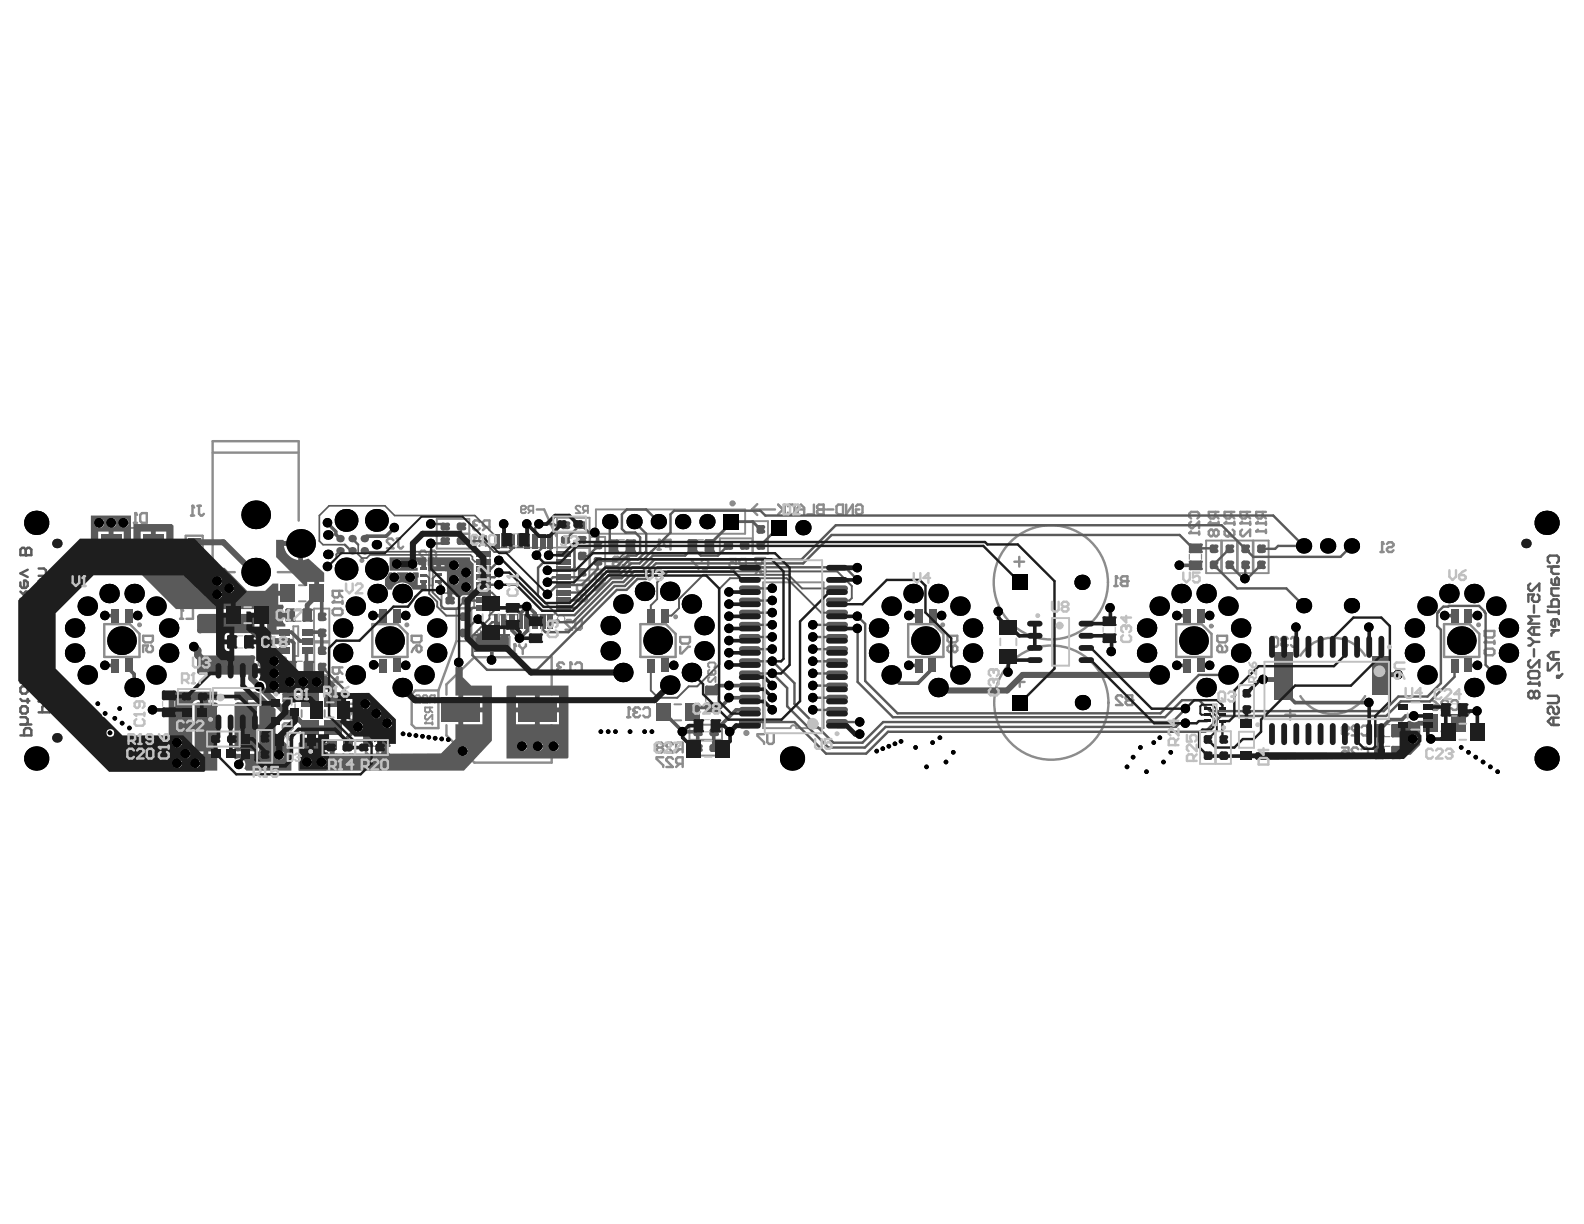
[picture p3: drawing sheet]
<svg xmlns="http://www.w3.org/2000/svg" width="279mm" height="216mm" viewBox="0 0 279 216" stroke-linecap="round" stroke-linejoin="round" font-family="sans-serif">
<path d="M83.6 111.9h6.2v3h-6.2z" fill-rule="evenodd" fill="#5a5a5a"/>
<g fill="none" stroke="#8c8c8c" stroke-width=".34">
<path d="M19.4 93.5v-.4h7.8v.4M19.4 99.5v.4h7.8v-.4M32.8 94.5h3v5.6h-3zM75.7 99.6h.6v3.7h-.6zM77 91.5h5.8v5.3h-5.8zM77 94.1h5.8M77 94.2h5.8M98.3 91.3h5.7v5.3h-5.7zM98.3 94h5.7M98.3 93.9h5.7M101.3 96.6h2.7v5.8h-2.7zM104.1 94.7h2.6v5.7h-2.6z"/>
<path d="M105.1 89.9h26.3v4.3h-26.3zM127 95h5.7v2.6h-5.7zM132.8 91.9h2.7v5.8h-2.7zM212.7 95.4h2.7v5.7h-2.7zM215.5 95.4h2.7v5.7h-2.7zM218.3 95.4h2.7v5.7h-2.7zM221.1 95.4h2.7v5.7h-2.7zM45.8 117.5l-.2-.2v-.4l.2-.3h.9l.2 .3v.4l-.2 .2M45.8 117.9l-.2 .2v.5l.2 .2h.2M51.7 110.5h.9v5.2h-.9zM52.7 106.1h1.2M52.7 103.2h1.2"/>
<path d="M55.4 107.3h2.7v5.8h-2.7zM55.4 113.3h2.7v5.8h-2.7zM77.9 104.6h5.7v2.7h-5.7zM80.5 107.3h2.7v5.8h-2.7zM84 112.3h-.3v2.2h.3M89.7 112.3h.2v2.2h-.2M53.2 125.3v1.2M56 125.3v1.2M57.3 125.3v1.2M60.1 125.3v1.2M119 127.1h1.2M119 124.2h1.2"/>
<path d="M121.6 127.8h5.8v2.7h-5.8zM121.6 130.6h5.8v2.7h-5.8zM139.4 128.4h-4.8v-25.7h10.7v25.7h-4.8M254.2 129h1.2M254.2 126.2h1.2"/>
</g>
<g fill="none" stroke="#8c8c8c" stroke-width=".21">
<path d="M109.3 97.4h.8M109.3 95.2h.8M123.2 97.4h.9M123.2 95.2h.9M209.8 97.8v.8M211.9 97.8v.8M52.3 109.6h.8M52.3 107.4h.8M52.5 116.6h.8M52.5 118.8h.8M85.5 114.5h.7M85.5 112.3h.7"/>
<path d="M87.5 114.5h.7M87.5 112.3h.7M49.9 124.1v.9M52 124.1v.9M66 131.6h.8M66 129.5h.8M124.5 122.9v.8M126.6 122.9v.8M244.3 131.6h.9M244.3 133.8h.9M244.3 129.9h.9M244.3 127.8h.9"/>
</g>
<g fill="none" stroke="#8c8c8c" stroke-width=".43">
<path d="M37.5 79.8h15.2M52.7 91.8v-14h-15.2v23.1h3.9M94.7 89.9h1.3l2.1 4.7M132.6 89.9h4.1M132.6 89.9l1 1M133.6 88.9l-1 1M18.4 110.1h4.5l1.7 1.7v4.1h-6.2zM52.7 100.1v.8h-3.7M65.7 110.1h4.5l1.7 1.7v4.1h-6.2zM80.5 113.1l-3.2 8.7M113 110.1h4.5l1.7 1.7v4.1h-6.2zM160.2 110.1h4.5l1.7 1.7v4.1h-6.2z"/>
<path d="M207.5 110.1h4.5l1.7 1.7v4.1h-6.2zM254.7 110.1h4.5l1.7 1.7v4.1h-6.2zM72.6 122.4l.7-.6h4v6.6h-4l-.7-.6zM78.7 127.9v1.8l5 4.8h13.6v-6.5M97.3 122.5v-6.6h-13.6l-5 4.8v1.8"/>
</g>
<path d="M86.4 96.6h11.9v11.2l-.6 .6h-11.3z" fill="none" stroke="#8c8c8c" stroke-width=".26"/>
<circle cx="46" cy="118.8" r=".17" fill="#8c8c8c"/>
<path d="M46.3 118.6l-.3 .2M46.3 118.4v.2M46.7 117.9l.2 .2v.5l-.2 .2h-.2l-.2-.2" fill="none" stroke="#8c8c8c" stroke-width=".34"/>
<path d="M25.2 112.1h1.8v.9l-.3 .3h-1.2l-.3-.3zM26.7 113.9l.3 .3v.5l-.3 .3h-.6l-.3-.3v-.3l.3-.5h-.9v1.1M31.8 109.1h.5M32 107.4v1.7M34 107.4v1.7h-1.1" fill="none" stroke="#8c8c8c" stroke-width=".43"/>
<circle cx="32" cy="107.4" r=".21" fill="#8c8c8c"/>
<path d="M32 107.4l.3 .3M46.3 112.1h1.4l.3 .3v.6l-.3 .3h-1.4M46.3 114.2h1.7M48 113.9v.5" fill="none" stroke="#8c8c8c" stroke-width=".43"/>
<circle cx="46.3" cy="114.2" r=".21" fill="#8c8c8c"/>
<path d="M46.6 113.9l-.3 .3" fill="none" stroke="#8c8c8c" stroke-width=".43"/>
<path d="M125.1 117.7l-.2-.2v-.4l.2-.2h.9l.2 .2v.4l-.2 .2M125.1 118.1l-.2 .3v.4l.2 .2h.2" fill="none" stroke="#8c8c8c" stroke-width=".34"/>
<circle cx="125.3" cy="119" r=".17" fill="#8c8c8c"/>
<path d="M125.1 119.4l-.2 .2v.5l.2 .2h.2l.9-.9v.9M125.6 118.8l-.3 .2M125.6 118.6v.2M126 118.1l.2 .3v.4l-.2 .2h-.2l-.2-.2" fill="none" stroke="#8c8c8c" stroke-width=".34"/>
<path d="M261.9 111.3h1.7v.8l-.3 .3h-1.1l-.3-.3zM261.9 113.3h1.7M263.6 113v.6" fill="none" stroke="#8c8c8c" stroke-width=".43"/>
<circle cx="261.9" cy="113.3" r=".21" fill="#8c8c8c"/>
<path d="M33.7 90.9h.6M34 89.2v1.7M34.8 89.2h.6M35.1 89.2v1.4l.3 .3h.3l.3-.3M261.9 114.7l.3-.3h1.1l.3 .3v.6l-.3 .3h-1.1l-.3-.3zM262.2 113l-.3 .3M31.5 123.4l-.3-.3h-.6l-.3 .3v.2l1.2 1.2h-1.2M33.2 123.1v1.7h-1.2" fill="none" stroke="#8c8c8c" stroke-width=".43"/>
<circle cx="34" cy="89.2" r=".21" fill="#8c8c8c"/>
<path d="M34 89.2l.3 .3M243.5 97.4h.6M243.8 95.7v1.7M244.6 96l.3-.3h.6l.3 .3v.2l-.3 .3h-.6l-.3 .3v.3l.3 .3h.6l.3-.3M100.9 109.7l-.3-.3h-.5l-.3 .3v.2l1.1 1.2h-1.1M101.5 109.4v1.4l.3 .3h.5l.3-.3v-1.4M117 133.6h-1.2v.3l1.2 1.1v.3M118.7 133.9l-.3-.3h-.6l-.3 .3v.2l1.2 1.2h-1.2M119.9 134.7l-.6 .6M120.4 134.7h-.8l-.3-.3v-.5l.3-.3h.8v1.7" fill="none" stroke="#8c8c8c" stroke-width=".43"/>
<path d="M91.9 89.9h.6l.3-.2v-.3l-.3-.2h-.4l-.2 .2v.9l.2 .2h.4l.3-.2M93.6 90.1l-.4 .4M94.1 90.1h-.7l-.2-.2v-.5l.2-.2h.7v1.3M102.4 89.4l-.2-.2h-.4l-.2 .2v.3l.8 .8h-.8M103.3 90.1l-.5 .4M103.7 90.1h-.6l-.3-.2v-.5l.3-.2h.6v1.3" fill="none" stroke="#8c8c8c" stroke-width=".34"/>
<circle cx="243.8" cy="95.7" r=".21" fill="#8c8c8c"/>
<path d="M23.6 92.2h.6M23.9 90.5v1.7M24.7 90.8l.3-.3h.9v1.7h-.9l-.3-.3zM243.8 95.7l.3 .3M252.6 124.7l.3-.3h.8v.5l-.3 .3h-.5l-.3-.3zM252.6 123.5l.6 .3 .5 .6M255.4 123.8l-.3-.3h-.5l-.3 .3v.3l1.1 1.1h-1.1M256 123.8l.3-.3h.6l.3 .3v1.1l-.3 .3h-.6l-.3-.3" fill="none" stroke="#8c8c8c" stroke-width=".43"/>
<circle cx="23.9" cy="90.5" r=".21" fill="#8c8c8c"/>
<path d="M23.9 90.5l.3 .3M33.4 103h1.7M34.3 101v.6M35.1 101h-1.7v1.2M35.1 102.7v.6" fill="none" stroke="#8c8c8c" stroke-width=".43"/>
<circle cx="33.4" cy="103" r=".21" fill="#8c8c8c"/>
<path d="M33.7 102.7l-.3 .3M46.8 109.4h.5M47 107.6v1.8M47.9 107.9l.3-.3h.5l.3 .3v1.2l-.3 .3h-.5l-.3-.3M50.2 128.7l-.3-.3v-.5l.3-.3h1.1l.3 .3v.5l-.3 .3M50.8 129.3h.5l.3 .3v.5l-.3 .3h-.2l-.3-.3zM50.8 129.3l-.6 .5-.3 .6M53.8 131.5l-.3-.3v-.5l.3-.3h1.2l.3 .3v.5l-.3 .3M55.3 132.9h-1.8l.9-.8v1.1" fill="none" stroke="#8c8c8c" stroke-width=".43"/>
<circle cx="47" cy="107.6" r=".21" fill="#8c8c8c"/>
<path d="M46.7 104.9l-.3-.3h-.6l-.3 .3v.3l1.2 1.2h-1.2M47 107.6l.3 .3M47.2 104.9l.3-.3h.6l.3 .3v1.2l-.3 .3h-.6l-.3-.3M66.3 134.4h.5M66.5 132.7v1.7M67.4 133l.3-.3h.5l.3 .3v1.1l-.3 .3h-.5l-.3-.3" fill="none" stroke="#8c8c8c" stroke-width=".43"/>
<circle cx="66.5" cy="132.7" r=".21" fill="#8c8c8c"/>
<path d="M60.3 134.9h.5M60.5 133.1v1.8M61.4 133.4l.3-.3h.5l.3 .3v1.2l-.3 .3h-.5l-.3-.3M64.3 133.6h1.1l-.8-.9v1.7M66.5 132.7l.3 .3" fill="none" stroke="#8c8c8c" stroke-width=".43"/>
<circle cx="60.5" cy="133.1" r=".21" fill="#8c8c8c"/>
<path d="M58.7 106.2h1.7M59.8 117.7v.9l-.3 .3h-.5l-.3-.3v-.9h1.7M59.8 104.2v.9l-.3 .3h-.5l-.3-.3v-.9h1.7M59.8 118.3l.6 .6M59.8 104.8l.6 .6M60.4 105.9v.6M58.3 133.1h1.1v.9l-.6-.3h-.2l-.3 .3v.6l.3 .3h.5l.3-.3M60.4 120.3h-1.7l.8-.9v1.2M60.5 133.1l.3 .3" fill="none" stroke="#8c8c8c" stroke-width=".43"/>
<circle cx="58.7" cy="106.2" r=".21" fill="#8c8c8c"/>
<path d="M58.7 107.6l.3-.3h1.1l.3 .3v.6l-.3 .3h-1.1l-.3-.3zM59 105.9l-.3 .3" fill="none" stroke="#8c8c8c" stroke-width=".43"/>
<path d="M75 127.6h1.3M75.2 126.1l-.2 .2v.4l.2 .2h.2l.9-.8v.8M75.8 124.8v.6l-.2 .2h-.4l-.2-.2v-.6h1.3M75.8 125.2l.5 .4M76.3 127.4v.4" fill="none" stroke="#8c8c8c" stroke-width=".34"/>
<circle cx="75" cy="127.6" r=".17" fill="#8c8c8c"/>
<path d="M74.1 122.9l-.2-.3h-.4l-.2 .3v.2l.8 .8h-.8M75.2 127.4l-.2 .2M75.4 122.9l-.2-.3h-.4l-.3 .3v.2l.9 .8h-.9M76.3 123.5l-.5 .4M76.7 123.5h-.7l-.2-.2v-.4l.2-.3h.7v1.3" fill="none" stroke="#8c8c8c" stroke-width=".34"/>
<path d="M72.6 112.1h1.7v.9l-.3 .3h-1.1l-.3-.3zM73.5 113.9h.5l.3 .3v.5l-.3 .3h-.2l-.3-.3zM73.5 113.9l-.6 .5-.3 .6M90.5 115.4h.5M90.7 113.6v1.8M91.6 113.6v.3l.6 .6M92.2 114.5v.9M92.8 113.6v.3l-.6 .6" fill="none" stroke="#8c8c8c" stroke-width=".43"/>
<circle cx="90.7" cy="113.6" r=".21" fill="#8c8c8c"/>
<g fill="none" stroke="#8c8c8c" stroke-width=".43">
<path d="M108.4 99.1l-.3-.3v-.3l.3-.3h.6l.3 .3v.3l-.3 .3M108.4 99.1l-.3 .3v.2l.3 .3h.6l.3-.3v-.2l-.3-.3M108.4 99.1h.6M109.8 98.5l.3-.3h.6l.3 .3v1.1l-.3 .3h-.6l-.3-.3M123.2 98.6h-1.2v.3l1.2 1.2v.3M123.8 98.9l.3-.3h.5l.3 .3v1.2l-.3 .3h-.5l-.3-.3M128.7 98.6h1.1v.9l-.5-.3h-.3l-.3 .3v.5l.3 .3h.5l.3-.3M131 99.8l-.6 .5M131.6 99.8h-.9l-.3-.3v-.6l.3-.3h.9v1.7M134.4 98.4v.9l-.3 .3h-.5l-.3-.3v-.9h1.7M134.4 99l.6 .6M90.7 113.6l.3 .3"/>
<path d="M102.6 105.2l-.3-.3h-.2l-.3 .3v.5l.3 .3h.2l.3-.3M102.6 105.2l.3-.3h.3l.3 .3v.5l-.3 .3h-.3l-.3-.3M102.6 105.2v.5M102.9 103.1v.9l-.3 .3h-.5l-.3-.3v-.9h1.7M102.9 103.7l.6 .6M105 102.9v1.2h.3l1.1-1.2h.3M106.1 101.2v.9l-.3 .3h-.5l-.3-.3v-.9h1.7M106.1 101.8l.6 .6M120 112.4h1.7v.8l-.3 .3h-1.1l-.3-.3zM120 114.1v1.1h.3l1.1-1.1h.3M134.1 100.1l-.5 .6-.3 .6M134.1 100.1h.6l.3 .3v.6l-.3 .3h-.3l-.3-.3z"/>
<path d="M167.1 112.1h1.8v.9l-.3 .3h-1.2l-.3-.3zM168 114.2l.3-.3h.3l.3 .3v.5l-.3 .3h-.3l-.3-.3M168 114.2l-.3-.3h-.3l-.3 .3v.5l.3 .3h.3l.3-.3M168 114.2v.5M198.9 101.6v1.8h-.9l-.3-.3v-.3l.3-.3h.9M116.1 131.9l-.3-.3v-.3l.3-.3h.6l.3 .3v.3l-.3 .3M116.1 131.9l-.3 .3v.2l.3 .3h.6l.3-.3v-.2l-.3-.3M116.1 131.9h.6M118.7 131.3l-.3-.3h-.6l-.3 .3v.3l1.2 1.1h-1.2M119.9 132.2l-.6 .5M120.4 132.2h-.8l-.3-.3v-.6l.3-.3h.8v1.7M134.8 129.5h-1.2v.3l1.2 1.1v.3"/>
<path d="M135.3 129.5v1.4l.3 .3h.6l.3-.3v-1.4"/>
</g>
<circle cx="198.9" cy="102.5" r=".21" fill="#8c8c8c"/>
<path d="M196.6 103.4h.5M196.8 101.6v1.8M198.9 101.6h-.9l-.3 .3v.3l.3 .3h.9" fill="none" stroke="#8c8c8c" stroke-width=".43"/>
<circle cx="196.8" cy="101.6" r=".21" fill="#8c8c8c"/>
<path d="M213.2 92.3h1.7M214.4 90.3v.9l-.3 .3h-.6l-.3-.3v-.9h1.7M214.4 90.9l.5 .6M214.9 92v.6M196.8 101.6l.3 .3M214.7 112.1h1.7v.9l-.3 .3h-1.1l-.3-.3zM216.1 113.9l.3 .3v.5l-.3 .3h-1.1l-.3-.3v-.5l.3-.3h.3l.3 .3v.8" fill="none" stroke="#8c8c8c" stroke-width=".43"/>
<circle cx="213.2" cy="92.3" r=".21" fill="#8c8c8c"/>
<path d="M213.5 92l-.3 .3M214.1 93.7l-.3-.3h-.3l-.3 .3v.6l.3 .3h.3l.3-.3M214.1 93.7l.3-.3h.2l.3 .3v.6l-.3 .3h-.2l-.3-.3M214.1 93.7v.6M216 92.3h1.7M217.2 90.3v.9l-.3 .3h-.6l-.3-.3v-.9h1.7M217.2 90.9l.5 .6M217.7 92v.6" fill="none" stroke="#8c8c8c" stroke-width=".43"/>
<circle cx="216" cy="92.3" r=".21" fill="#8c8c8c"/>
<path d="M216.3 92l-.3 .3M216.3 93.4l-.3 .3v.6l.3 .3h.3" fill="none" stroke="#8c8c8c" stroke-width=".43"/>
<circle cx="216.6" cy="94.6" r=".21" fill="#8c8c8c"/>
<path d="M216.9 94.3l-.3 .3M216.9 94v.3M217.4 93.4l.3 .3v.6l-.3 .3h-.2l-.3-.3M218.8 92.3h1.7M220 90.3v.9l-.3 .3h-.6l-.3-.3v-.9h1.7M220 90.9l.5 .6M220.5 92v.6" fill="none" stroke="#8c8c8c" stroke-width=".43"/>
<circle cx="218.8" cy="92.3" r=".21" fill="#8c8c8c"/>
<path d="M209.8 94h1.7M210.1 91.5l-.3-.3v-.6l.3-.3h1.1l.3 .3v.6l-.3 .3M210.1 92l-.3 .3v.6l.3 .3h.2l1.2-1.2v1.2M211.5 93.7v.6M219.1 92l-.3 .3M219.1 93.4l-.3 .3v.6l.3 .3h.3l1.1-1.2v1.2" fill="none" stroke="#8c8c8c" stroke-width=".43"/>
<circle cx="209.8" cy="94" r=".21" fill="#8c8c8c"/>
<path d="M210.1 93.7l-.3 .3M227.2 112.7l-.3-.3h-.6l-.3 .3v.2M227.7 112.7l.3-.3h.6l.3 .3v1.1l-.3 .3h-.6l-.3-.3M226.7 126.1h1.7M227.6 125.2v1.7" fill="none" stroke="#8c8c8c" stroke-width=".43"/>
<circle cx="226" cy="112.9" r=".21" fill="#8c8c8c"/>
<g fill="none" stroke="#8c8c8c" stroke-width=".43">
<path d="M75.2 97.4l-.3-.3h-.6l-.3 .3v.3l1.2 1.2h-1.2M75.7 97.4l.3-.3h.6l.3 .3v1.2l-.3 .3h-.6l-.3-.3zM76.3 98.3l-.6 .6M116 96.9h.6M116.3 95.2v1.7M118.3 96.4h-.9l-.3-.3v-.6l.3-.3h.9v1.7M224.3 112.7l.3-.3h.5l.3 .3v1.1l-.3 .3h-.5l-.3-.3zM226 112.9l.3 .3M226.3 113.2h.3M226.3 113.2l-.3 .3v.3l.3 .3h.6l.3-.3M61.3 125.3l-.3-.3v-.6l.3-.3h1.2l.3 .3v.6l-.3 .3M62.5 125.9l.3 .3v.5l-.3 .3h-.6l-.3-.3v-.3l.3-.5h-.9v1.1"/>
<path d="M236.7 128.9h.9l.3-.3v-.3l-.3-.3h-.6l-.3 .3v1.1l.3 .3h.6l.3-.3M236.7 131.9h1.2v.8l-.6-.3h-.3l-.3 .3v.6l.3 .3h.6l.3-.3M239.6 128.3l-.3-.3h-.6l-.3 .3v.3l1.2 1.1h-1.2M239.6 132.2l-.3-.3h-.6l-.3 .3v.2l1.2 1.2h-1.2M240.1 128.3l.3-.3h.6l.3 .3v1.1l-.3 .3h-.6l-.3-.3M240.1 132.2l.3-.3h.6l.3 .3v1.1l-.3 .3h-.6l-.3-.3"/>
</g>
<circle cx="116.3" cy="95.2" r=".21" fill="#8c8c8c"/>
<path d="M116.3 95.2l.3 .3M199.7 122.6v1.8h-.8l-.3-.3v-.3l.3-.3h.8" fill="none" stroke="#8c8c8c" stroke-width=".43"/>
<circle cx="199.7" cy="123.5" r=".21" fill="#8c8c8c"/>
<path d="M100.4 118.6h.5M100.6 116.9v1.7M101.5 117.2l.3-.3h.5l.3 .3v1.1l-.3 .3h-.5l-.3-.3M198 122.9l-.3-.3h-.6l-.3 .3v.3l1.2 1.2h-1.2M199.7 122.6h-.8l-.3 .3v.3l.3 .3h.8" fill="none" stroke="#8c8c8c" stroke-width=".43"/>
<circle cx="100.6" cy="116.9" r=".21" fill="#8c8c8c"/>
<path d="M99.5 117.2l-.3-.3h-.6l-.3 .3v.2M100.6 116.9l.3 .3" fill="none" stroke="#8c8c8c" stroke-width=".43"/>
<circle cx="98.3" cy="117.4" r=".21" fill="#8c8c8c"/>
<path d="M145.3 89v1.7h-.9l-.3-.3v-.2l.3-.3h.9M145.8 89.9h1.2M147.5 89.3l.3-.3h.9v1.7h-.9l-.3-.3zM149.3 89v1.7l1.1-1.7v1.7M151 89.3l.3-.3h.5l.3 .3v1.1l-.3 .3h-.5l-.3-.3v-.5h.6M98.3 117.4l.3 .3M98.6 117.7h.3M98.6 117.7l-.3 .3v.3l.3 .3h.6l.3-.3" fill="none" stroke="#8c8c8c" stroke-width=".43"/>
<circle cx="145.3" cy="89.9" r=".21" fill="#8c8c8c"/>
<path d="M137.3 89l1.1 1.2M138.1 89.9l-.8 .8M138.4 89v1.7M139 89.3l.3-.3h.5l.3 .3v1.1l-.3 .3h-.5l-.3-.3M140.7 89.9h1.1M140.7 90.7v-1.1l.6-.6 .5 .6v1.1M143.6 89v1.7h-1.2M145.3 89h-.9l-.3 .3v.3l.3 .3h.9M112.9 125.1l-.3-.3h-.5l-.3 .3v.2M113.5 125.1l.3-.3h.5l.3 .3v1.1l-.3 .3h-.5l-.3-.3" fill="none" stroke="#8c8c8c" stroke-width=".43"/>
<circle cx="111.8" cy="125.3" r=".21" fill="#8c8c8c"/>
<path d="M110.6 126.5h.6M110.9 124.8v1.7M111.8 125.3l.3 .3M112.1 125.6h.3M112.1 125.6l-.3 .3v.3l.3 .3h.5l.3-.3" fill="none" stroke="#8c8c8c" stroke-width=".43"/>
<circle cx="110.9" cy="124.8" r=".21" fill="#8c8c8c"/>
<path d="M84.6 92.1l-.3-.3h-.5l-.3 .3v.3M85.8 93l-.6 .5M86.3 93h-.8l-.3-.3v-.6l.3-.3h.8v1.7M110.9 124.8l.3 .3" fill="none" stroke="#8c8c8c" stroke-width=".43"/>
<circle cx="83.5" cy="92.4" r=".21" fill="#8c8c8c"/>
<path d="M83.4 96.3h.6M83.5 92.4l.3 .3M83.7 94.6v1.7M83.8 92.7h.3M83.8 92.7l-.3 .3v.2l.3 .3h.5l.3-.3M85.1 95.7l-.6 .6M85.7 95.7h-.9l-.3-.3v-.5l.3-.3h.9v1.7" fill="none" stroke="#8c8c8c" stroke-width=".43"/>
<circle cx="83.7" cy="94.6" r=".21" fill="#8c8c8c"/>
<path d="M83.7 94.6l.3 .3M178.9 99.1h1.7M179.8 98.2v1.7M221.6 92.3h1.7M222.7 90.3v.9l-.3 .3h-.5l-.3-.3v-.9h1.7M222.7 90.9l.6 .6M223.3 92v.6M179.9 119.4v1.7M179 120.3h1.7" fill="none" stroke="#8c8c8c" stroke-width=".43"/>
<circle cx="221.6" cy="92.3" r=".21" fill="#8c8c8c"/>
<path d="M221.6 93.7h1.7M221.9 92l-.3 .3M223.3 93.4v.6" fill="none" stroke="#8c8c8c" stroke-width=".43"/>
<circle cx="221.6" cy="93.7" r=".21" fill="#8c8c8c"/>
<g fill="none" stroke="#8c8c8c" stroke-width=".43">
<path d="M69.4 95.3l-.3-.3h-.6l-.3 .3v.3l1.2 1.1h-1.2M70 95h.6M70.3 95v1.4l.3 .3h.2l.3-.3M221.9 93.4l-.3 .3M229.4 115.7a6.7 6.7 0 0 1 11.4 0M229.4 122.8a6.7 6.7 0 0 0 11.4 0"/>
<circle cx="28.5" cy="93.3" r=".21"/>
<circle cx="63.8" cy="98.9" r=".21"/>
<circle cx="77.6" cy="99.2" r=".21"/>
<circle cx="24.6" cy="110.2" r=".21"/>
<circle cx="24.6" cy="108.8" r=".21"/>
<circle cx="50.2" cy="116.2" r=".21"/>
<circle cx="71.8" cy="110.2" r=".21"/>
<circle cx="71.9" cy="108.8" r=".21"/>
<circle cx="98.3" cy="109.6" r=".21"/>
<circle cx="119.2" cy="108.8" r=".21"/>
<circle cx="166.3" cy="110.2" r=".21"/>
<circle cx="166.4" cy="108.8" r=".21"/>
<circle cx="185.4" cy="102.7" r="10.1"/>
<circle cx="213.6" cy="110.4" r=".21"/>
<circle cx="213.7" cy="108.8" r=".21"/>
<circle cx="260.8" cy="110.2" r=".21"/>
<circle cx="260.9" cy="108.8" r=".21"/>
<circle cx="185.4" cy="123.9" r="10.1"/>
</g>
<circle cx="84.5" cy="111.4" r=".34" fill="none" stroke="#8c8c8c" stroke-width=".21"/>
<path d="M139.4 128.4a.51 .51 0 0 1 .6-.5 .51 .51 0 0 1 .5 .5" fill="none" stroke="#8c8c8c" stroke-width=".34"/>
<circle cx="99" cy="109.1" r=".64" fill="none" stroke="#8c8c8c" stroke-width=".18"/>
<g fill="none" stroke="#8c8c8c" stroke-width=".64">
<circle cx="129.2" cy="88.8" r=".21"/>
<circle cx="131.6" cy="129.3" r=".21"/>
</g>
<g fill="#5a5a5a">
<path d="M75.4 98.3h7.4l.1 .5 .6 .6v5.8l-.4 .1-.1-.1a1.69 1.69 0 0 0-1.6 0l-.1 .1h-.8l-.2-.3-.5-.2v1.1h-.9l-.1-5.1h-3.2l-.2-1.1zM80.3 98.9v.6h.6l-.2-.4zM79.5 99.1l-.2 .4h.6v-.6zM77.8 99.7v.2h.6v-.2zM76.4 99.7v.2h.5v-.2zM80.3 99.9v.6l.6-.4v-.2zM79.3 99.9l.2 .4 .4 .2v-.6zM82.5 100.2v.6h.6l-.2-.4zM81.7 100.4l-.3 .4h.6v-.6zM82.5 101.2v.6l.6-.5v-.1zM81.4 101.2l.3 .4 .3 .2v-.6zM80.3 101.5v.6h.6l-.2-.4zM79.5 101.7l-.2 .4h.6v-.6zM80.3 102.5v.6l.6-.5v-.1zM79.3 102.5l.2 .4 .4 .2v-.6zM82.5 102.8v.6h.6l-.2-.4zM81.7 103l-.3 .4h.6v-.6zM82.5 103.8v.6l.6-.5v-.1zM81.4 103.8l.3 .4 .3 .2v-.6z"/>
<path d="M16 90.9h7.1v9.7h-7.1zM22 91.4v.6h.6l-.2-.4zM21.2 91.6l-.2 .4h.6v-.6zM19.9 91.4v.6h.6l-.2-.4zM19.1 91.6l-.2 .4h.6v-.6zM17.7 91.4v.6h.6l-.2-.4zM16.9 91.6l-.2 .4h.6v-.6zM22 92.4v.6l.6-.4v-.2zM21 92.4l.2 .4 .4 .2v-.6zM19.9 92.4v.6l.6-.4v-.2zM18.9 92.4l.2 .4 .4 .2v-.6zM17.7 92.4v.6l.6-.4v-.2zM16.7 92.4l.2 .4 .4 .2v-.6zM20 93.8v2.3h1.8v-2.3zM17.3 93.8v2.3h1.9v-2.3zM20 96.9v2.3h1.8v-2.3zM17.3 96.9v2.3h1.9v-2.3z"/>
<path d="M29.7 122h8.6v1.4l-.2 .1h-1.4v9.5l1.4-.1 .2 .1v2.9h-8.6zM34.2 123.8l-.3 .6v3.4h2v-4.3h-1zM31.5 130.2v.6h.6l-.2-.4zM30.6 130.4l-.2 .4h.6v-.6zM31.5 131.2v.6l.6-.5v-.1zM30.4 131.2l.2 .4 .4 .2v-.6zM33 132.1v.6h.6l-.2-.4zM32.2 132.3l-.3 .4h.6v-.6zM33.9 128.6v3.4a.95 .95 0 0 0 1 1h1v-4.4zM33 133.1v.6l.6-.4v-.2zM31.9 133.1l.3 .4 .3 .2v-.6zM34.7 133.8v.6h.6l-.2-.4zM33.9 134l-.2 .4h.6v-.6zM31.5 133.8v.6h.6l-.2-.4zM30.6 134l-.2 .4h.6v-.6zM34.7 134.9v.6l.6-.5v-.1zM33.7 134.9l.2 .3 .4 .3v-.6zM31.5 134.9v.6l.6-.5v-.1zM30.4 134.9l.2 .3 .4 .3v-.6z"/>
<path d="M52.7 131.1l.3-.3h4.4v.2h1.2v.9h-1.2v.7h.4v1.1l-.4 .1-.4-.2v1.6l.4-.2 .4 .2v.4l-.3 .3h-4.8zM56.2 133.8l-.3 .4h.6v-.6zM54.4 133.6v.6h.6l-.2-.4zM53.6 133.8l-.2 .4h.6v-.6zM55.9 134.6l.3 .4 .3 .2v-.6zM54.4 134.6v.6l.6-.4v-.2zM53.4 134.6l.2 .4 .4 .2v-.6z"/>
<path d="M47.1 114.2l.2-.1h1.5v.2h1.4v.8h-1.4v.6l-.2 .1v.6h.6l-.4-.5 .1-.2h1l.2 .1v3.4h7.5l1.7 1.7v.7h-.2v1.7h-.8v-1.7h-3.3v1.7h-.8v-1.7h-1.6v.3l-.2 .1-.2-.2h-.8v1.3h-.9v-1.3a.98 .98 0 0 0-1.1 .4l-.1 .2h-1l-1.2-1.1zM47.8 116l-.2 .4h.6v-.6zM48.6 116.9v.6l.6-.5v-.1zM47.6 116.9l.2 .3 .4 .3v-.6zM48.6 118v.6h.6l-.2-.4zM47.8 118.2l-.2 .4h.6v-.6zM48.6 119v.6l.6-.5v-.1zM47.6 119l.2 .4 .4 .2v-.6zM56.1 119.5v.6h.6l-.2-.4zM55.3 119.7l-.2 .4h.6v-.6zM53.8 119.5v.6h.6l-.3-.4zM52.9 119.7l-.2 .4h.6v-.6zM51.4 119.5v.6h.6l-.2-.4zM50.6 119.7l-.2 .4h.6v-.6zM48.6 120.1v.6h.6l-.2-.4zM47.8 120.3l-.2 .4h.6v-.6zM56.1 120.5v.6l.6-.5v-.1zM55.1 120.5l.2 .4 .4 .2v-.6zM53.8 120.5v.6l.6-.5v-.1zM52.7 120.5l.2 .4 .4 .2v-.6zM51.4 120.5v.6l.6-.5v-.1zM50.4 120.5l.2 .4 .4 .2v-.6zM48.6 121.1v.6l.6-.4v-.2zM47.6 121.1l.2 .4 .4 .2v-.6z"/>
<path d="M68.7 98.3h6.5l-.1 2h-.8v-.6h-.4l-.2-.2a.73 .73 0 0 0-.7-.8v1.6l.4-.2h.3v.6h-5zM72.2 98.9l-.2 .4h.6v-.6zM70.3 98.7v.6h.6l-.3-.4zM69.4 98.9l-.2 .4h.6v-.6zM72 99.7l.2 .4 .4 .2v-.6zM70.3 99.7v.6l.6-.5v-.1zM69.2 99.7l.2 .4 .4 .2v-.6z"/>
<path d="M68.6 101h.6v.1l-.4 .5h1.6l-.4-.5v-.1h2v.1l-.4 .5h1.6l-.4-.5v-.1h1.1v.9h-.2v1.3h.6v-.7h.8l.2 1.5h-2.5a1.96 1.96 0 0 0-1.9-1.3 1.96 1.96 0 0 0-1.8 1.3h-.7l-.5-.7v-1.2zM72.6 102.1v.6l.6-.5v-.1zM71.6 102.1l.2 .4 .4 .2v-.6zM69.8 102.1v.6l.6-.5v-.1zM68.8 102.1l.2 .4 .4 .2v-.6z"/>
<path d="M246.2 128.4h1.3v-.4l.9-.9 1 .3 .8-.3h2.1v.9h-1.8v3.4l-1.7 1.7h-2.6v-.8h1.3v-3h-1.3zM249.4 129.5v.6h.6l-.2-.3zM248.6 129.8l-.2 .3h.6v-.6zM249.4 130.6v.6l.6-.5v-.1zM248.4 130.6l.2 .4 .4 .2v-.6z"/>
<path d="M41.3 122h3.8l.7 .3 2.8 2.8v4.2l2.8 2.8v3.8h-7.9l-.4-.4a1.13 1.13 0 0 0-.1-1.5 1.13 1.13 0 0 0-1.5 0l-.2-.2v-.8l.2-.1 1.4 .1v-9.5h-1.4l-.2-.1zM43.8 123.5v4.3h1.9v-3.4a.95 .95 0 0 0-.9-.9zM49.5 132.3v.6h.6l-.2-.4zM48.7 132.5l-.3 .4h.6v-.6zM43.8 128.6v4.4h1a.95 .95 0 0 0 .9-1v-3.4zM49.5 133.4v.6l.6-.5v-.1zM48.4 133.4l.3 .3 .3 .3v-.6z"/>
<path d="M48.7 95.2h1.2l.2 .2h2.9v.5h.5v2.9l.9-.3 2.8 2.5v1.6h-.9v2h-.9v-2h-1.2v.8h-.4l-5.1-5.1zM50.1 96.3a2.95 2.95 0 0 0 2.5 2.5v-2.5z"/>
<path d="M23.5 92.4h6.8l.3 .3v6.2l1.3 1.2h1.9v-1.2h.9v1.2h4.9l4 4.1h3.2l1.3-1.3h1v1.3h1.7v.9h-1.7v1.6h.8l.2 .4-.2 .2v.8h1.3v.8h-1.3a.98 .98 0 0 0 .4 1.2v.4h-1.5v.6h1.4v.8h-2.8l-.3-.3v-2l-2.1-2.2h-14l-7.5-7.5zM27.5 93.8v2.3h1.8v-2.3zM24.8 93.8v2.3h1.8v-2.3zM27.5 96.9v2.3h1.8v-2.3zM24.8 96.9v2.3h1.8v-2.3zM38.5 101.7v.6h.6l-.2-.4zM37.7 101.9l-.2 .4h.6v-.6zM38.5 102.7v.6l.6-.5v-.1zM37.5 102.7l.2 .4 .4 .2v-.6zM40.7 103v.6h.6l-.2-.4zM39.9 103.2l-.2 .4h.6v-.6zM40.7 104v.6l.6-.5v-.1zM39.7 104l.2 .4 .4 .2v-.6zM38.5 104v.6h.6l-.2-.3zM37.7 104.3l-.2 .3h.6v-.6zM38.5 105.1v.6l.6-.5v-.1zM37.5 105.1l.2 .4 .4 .2v-.6z"/>
<path d="M89.3 121.1l.2-.2h10.8v12.7l-.2 .2h-10.8zM95.2 122.7v2.1h3.4v-2.1zM91 122.7v2.1h3.4v-2.1zM95.2 125.6v2.1h3.4v-2.1zM91 125.6v2.1h3.4v-2.1zM97.9 130.8v.6h.6l-.2-.4zM97.1 131l-.2 .4h.6v-.6zM95.1 130.8v.6h.6l-.2-.4zM94.3 131l-.2 .4h.6v-.6zM92.3 130.8v.6h.6l-.2-.4zM91.5 131l-.2 .4h.6v-.6zM97.9 131.9v.6l.6-.5v-.1zM96.9 131.9l.2 .3 .4 .3v-.6zM95.1 131.9v.6l.6-.5v-.1zM94.1 131.9l.2 .3 .4 .3v-.6zM92.3 131.9v.6l.6-.5v-.1zM91.3 131.9l.2 .3 .4 .3v-.6z"/>
<path d="M52.7 133l5.5-.1v-1.5h.8v1.5h8l.5-.4v-1.9h.8v1.9l.5 .4h9l2.5-2.5v-2.7h.5v-5h-.5v-5l.2-.1 .3 .1v-.8h.4v.8l.2-.1 .2 .1v1.7l1.5 1.5h3.7v9.8l-5 5.2h-29.1zM81.7 122.7v2.1h3.4v-2.1zM81.7 125.6v2.1h3.4v-2.1zM81.9 131.7v.6h.6l-.2-.4zM81 131.9l-.2 .4h.6v-.6zM81.9 132.7l.1 .6 .3-.2 .2-.4zM80.8 132.7a.78 .78 0 0 0 .6 .6v-.6zM57 133.6v.6h.6l-.2-.4zM56.2 133.8l-.3 .4h.6v-.6zM54.4 133.6v.6h.6l-.2-.4zM53.6 133.8l-.2 .4h.6v-.6zM57 134.6v.6l.6-.4v-.2zM55.9 134.6l.3 .4 .3 .2v-.6zM54.4 134.6v.6l.6-.4v-.2zM53.4 134.6l.2 .4 .4 .2v-.6z"/>
</g>
<path d="M53.7 95.7l-.7 .6M57.8 92.2v.2M18.6 117.4h1.6M18.6 108.6h1.6M22.7 117.4v.5M50.2 111.5h1.2M50.5 113h.9M53 113.1h1.2M54.1 116.9l.1 .2M61.3 130.1v.5M64.9 129.9v.7" fill="none" stroke="#5a5a5a" stroke-width=".64"/>
<path d="M19.7 96.4l-.1 .1" fill="none" stroke="#5a5a5a" stroke-width="1.7"/>
<path d="M56.3 95.4l.7 .7M58 89.2l-1.7 1.7M65.2 97.9l-.5 .5" fill="none" stroke="#5a5a5a" stroke-width=".3"/>
<path d="M60 97.1l-.7 .7v.6" fill="none" stroke="#5a5a5a" stroke-width=".34"/>
<path d="M59.2 93.8v.5" fill="none" stroke="#5a5a5a" stroke-width=".6"/>
<circle cx="64.4" cy="97.3" r=".15" fill="#5a5a5a"/>
<path d="M63.2 96.1v1.7l.6 .6h.9" fill="none" stroke="#5a5a5a" stroke-width=".3"/>
<path d="M66 117.3l1.5 .1M70 117.4h1.6M70 108.6h1.6" fill="none" stroke="#5a5a5a" stroke-width=".64"/>
<path d="M74.7 101.4h.5M76.9 101.4h.5M77.1 106.1v.9l1.6 1.6M77.8 105.9v.9l.6 .6" fill="none" stroke="#5a5a5a" stroke-width=".34"/>
<path d="M76 95.9h2.1M76 92.4h2.1l.4 .5M77.6 102.5h-.2v.3l.4 .3v1" fill="none" stroke="#5a5a5a" stroke-width=".43"/>
<circle cx="78.5" cy="92.9" r=".26" fill="#5a5a5a"/>
<g fill="none" stroke="#5a5a5a" stroke-width=".34">
<path d="M61.9 97.1h.2M84.6 95.4h.7l1.9 2h.6M105.4 99h3.3M110.8 96.3v.6M76.9 101.4l-.6 .6v2.5l1.5 1.4M78.7 108.6h3.3M82.2 105.9l-1.7 1.5h-2.1M86.4 104.5h.4l.6 .7v2.2l-1.1 1.1v.6M94.9 104.4v.7M98.3 103.2h1.3M98.3 108.5h.5M114.8 117.4v4.4l1.3 1.3h3.4"/>
<path d="M115.9 102.7v3l-1.1 1.1v1.8M119.8 105.7v1.6l-1.4 1.3h-1.2M126.9 103.9v13.3M141.5 103.8h6.1M144.8 108.1h2.8M150.2 103.4v2.1l-.4 .4h-2.2M121.5 121.1h1.5"/>
</g>
<g fill="none" stroke="#5a5a5a" stroke-width=".43">
<path d="M60.8 96.1l1.1 1M78.5 95.4l-.4 .5M81.3 92.9v2.5M88 98.9l-1.5 1.5h-1.2M90.3 95.3v1.5l-.5 .6h-2M95.7 95.4v1.2l-1 1v.4M95.8 99.2l-.9 .9v4.3M97.1 95.4v2.3l-.3 .3M97.9 92.7l-.2-.3h-2.6l-.7 .8v2.1M99.4 99.1l-.1 .1M102.1 92.9h.7l1.1 1h1.1M102.5 95.2l-1.2 1.2v3.7l-.3 .3h-1.4l-.2 .2h-2.8"/>
<path d="M105.4 99v1.4M105.4 96.4l-1.7 1.7h-.9M107 99.9h1.8M107.6 92v4.1M110.6 89.9l-.9 .8v2.6l.6 .6M111 98.7h1.5M112.1 93.9l.8 .9v2.5l-.7 .7h-1.5M112.8 99.4h-1.5l-1.9 1.9h-1.8M114 89.9l2.1 2.1M114 94.2v3M114.8 97.3h.1M115.1 98h5.7l1.4-1.4 1.4 1.4"/>
<path d="M115.7 99.4l-2 2h-1.5M118.9 90.1l-.6 .6v3.2M128.1 96.3h.3M128.3 96.3l-1.7 1.7M131.3 96.3h2.7M134.1 90.1l.9 .8M136.2 94.2h1.1M214 96.7v.2M214.1 99.6h.1M216.9 99.6l2.4 2.5M225.4 96.3l-.5 .5M83.3 112.1v3.5"/>
<path d="M84.4 109.2h-.3l-2.1 2.1M84.9 107.4l.2-.2h-1.8l-1.3 1.4M84.9 105.9h.2zM84.9 105.9l-.1 .1M85.3 103.1h2.7M85.9 118.1h8.8M87.6 109.7l-.2 .2M87.6 109.7v.7M87.6 109.7h-.8l-2 2v1.7M88 101l-.8 .8-2.1 .1M89.1 109.9l-.2-.2v3.7M95.7 109.7v1.3l.5 .5"/>
<path d="M98.3 103.2l-1.7 1.7M98.8 108.5h2.5M99.6 105.9h2.4M99.6 107.2h2M99.6 104.5h2.8M99.6 103.2h3M102.8 100.9l-.9 .9h-4.4l-.9 .9M107.3 100.6h1.8M107.9 102h1.8M108.1 102.7h1.9M108.4 103.4h1.8M111.6 100.1h1.5"/>
<path d="M112.4 102.1l-1.9 1.9h-1.7M116 100.1l-2.1 2M133.1 118.8h3.2M133.1 116.6h3.2M133.1 114.5h3.2M133.1 110.2h3.2M133.1 105.9h3.2M133.1 108.1h3.2M133.1 103.8h3.2M143.4 118.8h3.2M143.4 116.6h3.2M143.4 114.5h3.2"/>
<path d="M143.4 110.2h3.2M152.6 110v10.1M253.6 107.9l.1 .1-.2 .2v2.2M255.6 106.9l-.2 .1h-.8M256.6 117.4v2M261.9 107.9l.1 .3v9.1l2 1.9M60.8 121.7v4.9l-2.1 1.8M138.8 121.4v3.2M140.1 120.5v3.6M143.4 125.2h3.2M143.4 123.1h3.2M143.4 120.9h3.2"/>
<path d="M146.1 131.9h6.5M147 131h5.1M148.1 127.4h3.6M208.5 123.5h3l1.9 1.9M209.1 127.6h-1l-.7 .6M209.1 125l-2.3 2.4M215.4 126.3l-2.8 2.8M247.1 123.7l-2.6 2.6"/>
</g>
<path d="M56.3 90.9v4.5M58 89.2h9.9l1.7 1.7M83 97.9l.3 .3v.4l.5 .5h1.5M83.9 97.3l.3 .3h.2" fill="none" stroke="#5a5a5a" stroke-width=".3"/>
<g fill="none" stroke="#5a5a5a" stroke-width=".64">
<path d="M69.6 93.1l-1.5 1.5h-3.4l-.4 .4M88.9 92.4v2.9M93 92.4v.1M105 93.9l.4 .5v2M22.7 108.6h1.6M22.7 117.9l1 1v2.4M37 117.6h2.8M51.4 113l.4 .4M51.8 116.8l-.3 .3M54.1 115.2v2.3M54.8 111.5h1.4M56.8 106v2.8"/>
<path d="M56.8 111.6v2.7M65.8 108.6h1.7M86.8 113.4v3M90.3 109.7v1.5l1.4 1.4M91.6 109.7v-1.4l1.4-1.3h.2l1.2 1.2v1.5M93 109.7v1.5M117.2 117.4h1.7M160.4 108.6h1.6M160.4 117.4h1.6M164.5 117.4v.4M164.5 108.6h1.7M164.5 117.9l-2.6 2.6h-3.2"/>
<path d="M211.8 108.6h1.6M211.8 117.4h1.6M254.9 108.6h1.7M259 108.6h1.7M259 117.4h1.7M63.2 128.2l1.7 1.7M120.5 129.1l2.6 .1v2.7M125.9 129.2v2.1M129.8 125.2h1.8M131.6 120.9h-5.2l-.8 .9M132.2 123.1h-3.4l-1.7 1.7M227.6 123.1l.8 .8"/>
<path d="M243.2 128.9v3.8M247.9 126.3h1.5M259.3 125.4h1.3"/>
</g>
<path d="M125.2 96v.3" fill="none" stroke="#5a5a5a" stroke-width=".51"/>
<path d="M44.3 118.1v1.5M46.3 113.1h3.9M50.5 125.9h.5M165.5 121.3l.5 .5" fill="none" stroke="#5a5a5a" stroke-width="1.1"/>
<path d="M54.2 106.7v1.8" fill="none" stroke="#5a5a5a" stroke-width=".86"/>
<path d="M57.8 92.4l1.4 1.4M59.2 94.3l.8 .7" fill="none" stroke="#5a5a5a" stroke-width=".6"/>
<path d="M34.3 114.1l.6 .6" fill="none" stroke="#5a5a5a" stroke-width="1.3"/>
<circle cx="219.7" cy="99.6" r=".21" fill="#5a5a5a"/>
<g fill="none" stroke="#5a5a5a" stroke-width=".43">
<path d="M62.1 95l1.1 1.1M81.3 95.4h3.3M97.9 92.7h1.8M102.1 92.9l-2.4 2.3M107 99.9l-4.6 4.6M110.3 93.9h1.8M110.6 89.9h3.4M110.7 98l-1.9 1.9M111 98.7l-1.9 1.9M111.8 92l2.2 2.2M114 97.2l-1.5 1.5M114.8 97.3l-2 2.1"/>
<path d="M115.1 98l-2 2.1M118.3 93.9l-3.4 3.4M118.9 90.1h15.2M123.6 98h3M135 90.9h89.6l5.3 5.4h-4.5M136.2 94.2l-2.1 2M210.6 96.9l-2.5-2.5h-61.4l-5 5h-26M210.9 96.7h3.1M214.1 99.6l4.1 4.2h8.7l3 3M216.9 96.8l-2.8 2.8M219.7 99.6v2.5M222.4 96.8h2.5"/>
<path d="M222.4 99.6l-2.4 2.5h-.7M238.4 96.3l-1.9 1.9h-15.4l-5.6-5.5h-68.1l-6 6h-26l-2 2h-1.5l-1.9 2M6.8 114.1h1.3v.3M6.8 115.1h1l.3 .3v.9h-1.3M6.8 117.3l.3-.3h.7l.3 .3v.6l-.3 .4h-.7l-.3-.4zM6.8 113.8v.6M6.8 119.2l.3 .4h1.3M8.1 119.2v.7M56.8 117.6l4 4.1M82.2 105.9h2.6M83.3 115.6l2.6 2.5M105.4 100.4l-2.8 2.8"/>
<path d="M107.3 100.6l-5.3 5.3M107.6 101.3l-6 5.9M107.9 102l-6.6 6.5M108.1 102.7l-7.1 7h-3.9M108.4 103.4l-8.1 8.1h-4.1M108.8 104l-14.1 14.1M111.6 100.1l-1.9 1.9M112.2 101.4l-2 2M112.4 102.1h1.5M116 100.1h33l2.3 2.2M133.1 112.4h3.2M136.3 118.8l2.5 2.6"/>
<path d="M136.3 116.6l3.8 3.9M143.4 112.4h3.2M151.3 108.7l1.3 1.3M151.3 110.9v9.4l6.2 6.2h48l3-3M216.6 119h-5.1l-6.8 6.8h-46.4l-5.7-5.7M253.5 110.4l.7 .7v9.4l-2.4 2.4h-5.1l-2.6 2.5h-30.7M254.6 107l-1 .9M255.6 106.9h5.3l1 1M256.6 119.4l-4.4 4.3h-5.1M6.8 123.7h1.9M6.8 125.6h1.9v-.9l-.3-.3h-.6l-.3 .3v.9M6.8 122.4h1l.3 .4v.6l-.3 .3"/>
<path d="M7.1 120.5h.7l.3 .3v.7l-.3 .3h-.7l-.3-.3v-.7zM133.1 127.4h7l5.6 5.5h7.1l3.8-3.8h56M138.8 124.6l7.3 7.3M140.1 124.1l6.9 6.9M206.8 127.4h-51l-3.7 3.6M207.4 128.2h-51.2l-3.6 3.7M215.4 126.3h29.1"/>
</g>
<path d="M55.9 105.1l-1.7 1.6M222.9 119.9h3.3M243.7 119h3M51 125.9h.6l2.3 2.3M54.6 128.4h4.1" fill="none" stroke="#5a5a5a" stroke-width=".86"/>
<g fill="none" stroke="#5a5a5a" stroke-width=".64">
<path d="M93 92.5v2.8M208.1 99.7h2.8M51.4 111.5l1.6 1.6M51.8 113.4v4.1M93 111.2l-1.3 1.4M157.2 119l1.5 1.5M207.6 117.4h1.7M207.6 108.6h1.7M243.7 119l-.2 .2M63.2 128.2l-1.9 1.9M117 125.6l3.5 3.5M122.9 124.8h4.2"/>
<path d="M129.8 125.2l-3.9 4M228.4 123.9h13.1M247.9 126.3l-.6 .6h-2.1l-2 2M259.3 125.4l-2 2v.2"/>
</g>
<path d="M34.9 114.7v.9l1.3 1.3" fill="none" stroke="#5a5a5a" stroke-width="1.3"/>
<path d="M34.3 95.7h5.1l5.7 5.6M43.6 110.3l2.7 2.8M44.3 119.6l6.2 6.3M204.5 119h-24.1l-2.8 2.8h-11.6" fill="none" stroke="#5a5a5a" stroke-width="1.1"/>
<path d="M59.3 98.4l-1.5 1.5M95.8 99.2h3.5M110.8 96.9l-2.1 2.1M75.2 101.4l.5 .5v2.8l1.4 1.4M86.3 109.1l-3 3M94.9 105.1l3.4 3.4M115.9 102.7l1.9-1.9h29.9l2.5 2.6M126.9 103.9l1.9-1.9h10l6 6.1M126.9 117.2l-3.9 3.9M141.5 103.8l-2.4-2.4h-15l-4.3 4.3M121.5 121.1l-2 2" fill="none" stroke="#5a5a5a" stroke-width=".34"/>
<path d="M129 92h3.8l1.3 1.4M129 92.2l-3.8 3.8" fill="none" stroke="#5a5a5a" stroke-width=".51"/>
<path d="M57 96.1h3.8M64.4 97.3h19.5M65.2 97.9h17.8M69.6 90.9h14.2l3.8 3.9" fill="none" stroke="#5a5a5a" stroke-width=".3"/>
<circle cx="8.7" cy="114.1" r=".21" fill="#5a5a5a"/>
<path d="M6.8 104.8h1.3v.3M6.8 111.5v1l.3 .3h.7l.3-.3v-1M6.8 104.4v.7M7.8 110.2v.7M8.1 105.7v1l-.3 .3-.3-.3v-.6l-.4-.4-.3 .4v.9M8.1 107.6h-1.3v1l.3 .3h1M8.7 109.6v1.3h-1.9" fill="none" stroke="#5a5a5a" stroke-width=".43"/>
<circle cx="8.7" cy="104.8" r=".21" fill="#5a5a5a"/>
<path d="M3.6 118.1h1.3v.4M3.6 119.1h.9l.4 .3v1h-1.3M3.6 117.8v.7M6.8 102.5l.3-.3h.7l.3 .3v.6l-.3 .4h-.7l-.3-.4zM6.8 100.3h1l.3 .3v1h-1.3M3.6 129.7h1.9v-.9l-.3-.4h-.7l-.3 .4v.9M3.6 127.8h1.9M3.6 126.5h.9l.4 .3v.7l-.4 .3M3.6 121.4l.3-.3h.6l.4 .3v.6l-.4 .3h-.6l-.3-.3zM3.6 123.3l.3 .3h1.3M3.9 124.6h.6l.4 .3v.7l-.4 .3h-.6l-.3-.3v-.7zM4.9 123.3v.6" fill="none" stroke="#5a5a5a" stroke-width=".43"/>
<circle cx="5.5" cy="118.1" r=".21" fill="#5a5a5a"/>
<path d="M4.5 97.9v-1l-.3-.3h-.3l-.3 .3v1h1.9M3.6 105.6h1.9v-1l-.3-.3h-.7l-.3 .3v1M3.6 114.6h1.9v.3M3.6 102.7v.7l.3 .3h.6l.4-.3v-.7l-.4-.3h-.3v1.3M3.6 110.1v1l.3 .3h.6l.4-.3v-1M3.6 112.4l.3-.3h.6l.4 .3v.6l-.4 .3h-.6l-.3-.3zM3.6 114.3v.6M3.6 109.5h1.9M3.6 108.5l.6 1 .7-1M3.6 104.3l.6 .7M3.9 115.6l-.3 .3v.7l.3 .3h1.3l.3-.3v-.7l-.3-.3M4.9 100.5l-1.3 .6 1.3 .7" fill="none" stroke="#5a5a5a" stroke-width=".43"/>
<circle cx="4.5" cy="97.9" r=".21" fill="#5a5a5a"/>
<g fill="none" stroke="#5a5a5a" stroke-width=".43">
<path d="M4.5 97.9v-1l.4-.3h.3l.3 .3v1M273 99.9h1.9M273.4 99.3l-.4-.4v-.6l.4-.3h1.2l.3 .3v.6l-.3 .4M274 99.9l-.3 .3v.7l.3 .3h.9M269.6 112.6h.3l.7 .6M269.6 118.7l.3-.3h1.3l.3 .3v.6l-.3 .3h-1.3l-.3-.3zM269.9 102.9l-.3 .3v.7l.3 .3h.3l1.3-1.3v1.3M269.9 116.4l-.3 .3v.7l.3 .3h.3l1.3-1.3v1.3M270.6 106.8v1.3M270.6 110.6v1.3M270.6 114.5v1.3M270.6 113.2l-.7 .7h-.3"/>
<path d="M270.6 113.2h.9M271.2 104.9l.3 .3v.6l-.3 .3h-.6l-.4-.3v-.3l.4-.6h-1v1.2M271.5 108.7h-1.9l.6 .7-.6 .6h1.9M271.5 110.6h-1.3l-.6 .7 .6 .6h1.3M273 107.6v.3h1.9M273 116.9v1.3h.4l1.2-1.3h.3v1.3M273 107h1.9v-1l-.3-.3h-.6l-.3 .3v1M273.7 102.2v.6l.3 .3h.9v-.9l-.3-.3-.3 .3v.9M273.7 111.2h1.2M274 115v1.3M274.3 109.2v1.3h-.3l-.3-.3v-.6l.3-.4h.6l.3 .4v.6M274.3 111.2l-.6 .6v.3"/>
<path d="M274.6 119.2h.3v.3h-.3zM274.9 107.6v.7M274.9 103.8h-1.2v.9l.3 .4h.9M274.9 115h-1.2l-.7 .7 .7 .6h1.2M275.6 118.9l-.7 .6M269.6 120.6h1.9M271.5 120.3v.6M273 122.7h1.6l.3 .4v.6l-.3 .3h-1.6M274 126.6v1.3M274.6 124.7l.3 .3v.6l-.3 .3h-.3l-.3-.3v-.6l-.3-.3h-.3l-.4 .3v.6l.4 .3M274.9 126.6h-1.2l-.7 .6 .7 .7h1.2"/>
</g>
<circle cx="269.6" cy="120.6" r=".21" fill="#5a5a5a"/>
<path d="M269.9 120.3l-.3 .3M270.6 122.2l-.4-.3h-.3l-.3 .3v.7l.3 .3h.3l.4-.3M270.6 122.2l.3-.3h.3l.3 .3v.7l-.3 .3h-.3l-.3-.3M270.6 122.2v.7" fill="none" stroke="#5a5a5a" stroke-width=".43"/>
<g fill="#000">
<circle cx="6.4" cy="92.2" r="2.14"/>
<circle cx="17.5" cy="92.2" r=".84"/>
<circle cx="19.6" cy="92.2" r=".84"/>
<circle cx="21.8" cy="92.2" r=".84"/>
<circle cx="45.1" cy="90.8" r="2.53"/>
<circle cx="53" cy="95.9" r="2.53"/>
<circle cx="57.8" cy="99.9" r=".84"/>
<circle cx="57.8" cy="92.2" r=".84"/>
<circle cx="57.8" cy="94.4" r=".84"/>
<circle cx="57.8" cy="97.8" r=".84"/>
<circle cx="61" cy="91.8" r="2.01"/>
<circle cx="66.4" cy="91.8" r="2.01"/>
<circle cx="66.4" cy="96.1" r=".84"/>
<circle cx="69.6" cy="93.1" r=".84"/>
<circle cx="70" cy="99.5" r=".84"/>
<circle cx="72.8" cy="99.5" r=".84"/>
<circle cx="76" cy="92.4" r=".84"/>
<circle cx="76" cy="95.8" r=".84"/>
<circle cx="80.1" cy="99.7" r=".84"/>
<circle cx="88" cy="98.8" r=".84"/>
<circle cx="88.8" cy="92.4" r=".84"/>
<circle cx="92.9" cy="92.4" r=".84"/>
<circle cx="94.6" cy="97.9" r=".84"/>
<circle cx="95.1" cy="92.4" r=".84"/>
<circle cx="96.8" cy="97.9" r=".84"/>
<circle cx="104.9" cy="93.9" r=".84"/>
<circle cx="107.6" cy="92" r="1.35"/>
<circle cx="111.8" cy="92" r="1.35"/>
<circle cx="116.1" cy="92" r="1.35"/>
<circle cx="120.4" cy="92" r="1.35"/>
<circle cx="124.7" cy="92" r="1.35"/>
<circle cx="141.6" cy="93.1" r="1.35"/>
<circle cx="208" cy="99.7" r=".84"/>
<circle cx="229.9" cy="96.3" r="1.35"/>
<circle cx="234.2" cy="96.3" r="1.35"/>
<circle cx="238.4" cy="96.3" r="1.35"/>
<circle cx="272.8" cy="92.2" r="2.14"/>
<circle cx="13.2" cy="115.2" r="1.71"/>
<circle cx="13.2" cy="110.8" r="1.71"/>
<circle cx="15.4" cy="119" r="1.71"/>
<circle cx="15.4" cy="106.9" r="1.71"/>
<circle cx="18.5" cy="108.6" r=".84"/>
<circle cx="18.5" cy="117.4" r=".84"/>
<circle cx="19.2" cy="104.7" r="1.71"/>
<circle cx="21.4" cy="113" r="2.53"/>
<circle cx="23.7" cy="104.7" r="1.71"/>
<circle cx="24.3" cy="108.6" r=".84"/>
<circle cx="27.5" cy="119" r="1.71"/>
<circle cx="27.5" cy="106.9" r="1.71"/>
<circle cx="29.7" cy="115.2" r="1.71"/>
<circle cx="29.7" cy="110.8" r="1.71"/>
<circle cx="34.2" cy="114.1" r=".84"/>
<circle cx="38.3" cy="104.8" r=".84"/>
<circle cx="38.3" cy="102.5" r=".84"/>
<circle cx="40.4" cy="103.8" r=".84"/>
<circle cx="45.1" cy="100.9" r="2.53"/>
<circle cx="48.3" cy="118.8" r=".84"/>
<circle cx="48.3" cy="116.6" r=".84"/>
<circle cx="60.4" cy="115.2" r="1.71"/>
<circle cx="60.4" cy="110.8" r="1.71"/>
<circle cx="61" cy="100.4" r="2.01"/>
<circle cx="62.7" cy="119" r="1.71"/>
<circle cx="62.7" cy="106.9" r="1.71"/>
<circle cx="65.8" cy="108.6" r=".84"/>
<circle cx="65.9" cy="117.3" r=".84"/>
<circle cx="66.4" cy="100.4" r="2.01"/>
<circle cx="66.5" cy="104.7" r="1.71"/>
<circle cx="68.7" cy="113" r="2.53"/>
<circle cx="69.6" cy="101.8" r=".84"/>
<circle cx="70.9" cy="104.7" r="1.71"/>
<circle cx="71.6" cy="108.6" r=".84"/>
<circle cx="71.6" cy="117.4" r=".84"/>
<circle cx="72.3" cy="101.8" r=".84"/>
<circle cx="74.8" cy="119" r="1.71"/>
<circle cx="74.8" cy="106.9" r="1.71"/>
<circle cx="77" cy="115.2" r="1.71"/>
<circle cx="77" cy="110.8" r="1.71"/>
<circle cx="77.7" cy="104.1" r=".84"/>
<circle cx="80.1" cy="102.3" r=".84"/>
<circle cx="80.9" cy="116.8" r=".84"/>
<circle cx="82.2" cy="101" r=".84"/>
<circle cx="82.2" cy="103.6" r=".84"/>
<circle cx="84.3" cy="109.2" r=".84"/>
<circle cx="86.7" cy="116.4" r=".84"/>
<circle cx="88" cy="101" r=".84"/>
<circle cx="88" cy="103.1" r=".84"/>
<circle cx="91.6" cy="112.6" r=".84"/>
<circle cx="92.9" cy="107" r=".84"/>
<circle cx="96.6" cy="102.7" r=".84"/>
<circle cx="96.6" cy="100.6" r=".84"/>
<circle cx="96.6" cy="104.8" r=".84"/>
<circle cx="107.6" cy="114.8" r="1.71"/>
<circle cx="107.6" cy="110.3" r="1.71"/>
<circle cx="109.9" cy="118.6" r="1.71"/>
<circle cx="109.9" cy="106.5" r="1.71"/>
<circle cx="113.7" cy="104.3" r="1.71"/>
<circle cx="116" cy="113" r="2.53"/>
<circle cx="118.1" cy="104.3" r="1.71"/>
<circle cx="118.8" cy="117.4" r=".84"/>
<circle cx="122" cy="118.6" r="1.71"/>
<circle cx="122" cy="106.5" r="1.71"/>
<circle cx="124.2" cy="114.8" r="1.71"/>
<circle cx="124.2" cy="110.3" r="1.71"/>
<circle cx="128.6" cy="104.4" r=".84"/>
<circle cx="128.6" cy="110.8" r=".84"/>
<circle cx="128.6" cy="117.3" r=".84"/>
<circle cx="128.6" cy="108.7" r=".84"/>
<circle cx="128.6" cy="113" r=".84"/>
<circle cx="128.6" cy="115.1" r=".84"/>
<circle cx="128.6" cy="106.6" r=".84"/>
<circle cx="136.2" cy="118.8" r=".84"/>
<circle cx="136.2" cy="110.2" r=".84"/>
<circle cx="136.2" cy="116.6" r=".84"/>
<circle cx="136.2" cy="108.1" r=".84"/>
<circle cx="136.2" cy="103.8" r=".84"/>
<circle cx="136.2" cy="112.3" r=".84"/>
<circle cx="136.2" cy="114.5" r=".84"/>
<circle cx="136.2" cy="105.9" r=".84"/>
<circle cx="143.4" cy="118.8" r=".84"/>
<circle cx="143.4" cy="110.2" r=".84"/>
<circle cx="143.4" cy="116.6" r=".84"/>
<circle cx="143.4" cy="112.3" r=".84"/>
<circle cx="143.4" cy="114.5" r=".84"/>
<circle cx="151.2" cy="110.8" r=".84"/>
<circle cx="151.2" cy="102.3" r=".84"/>
<circle cx="151.2" cy="108.7" r=".84"/>
<circle cx="151.2" cy="100.1" r=".84"/>
<circle cx="155" cy="110.8" r="1.71"/>
<circle cx="155" cy="115.2" r="1.71"/>
<circle cx="157.2" cy="106.9" r="1.71"/>
<circle cx="157.2" cy="119" r="1.71"/>
<circle cx="160.3" cy="108.6" r=".84"/>
<circle cx="160.3" cy="117.4" r=".84"/>
<circle cx="161.1" cy="104.7" r="1.71"/>
<circle cx="163.2" cy="113" r="2.53"/>
<circle cx="165.5" cy="104.7" r="1.71"/>
<circle cx="166.1" cy="108.6" r=".84"/>
<circle cx="169.3" cy="119" r="1.71"/>
<circle cx="169.3" cy="106.9" r="1.71"/>
<circle cx="171.6" cy="110.8" r="1.71"/>
<circle cx="171.6" cy="115.2" r="1.71"/>
<circle cx="176.1" cy="107.8" r=".84"/>
<circle cx="177.8" cy="118.6" r=".84"/>
<circle cx="190.8" cy="102.7" r="1.35"/>
<circle cx="195.8" cy="107.2" r=".84"/>
<circle cx="196" cy="114.9" r=".84"/>
<circle cx="202.2" cy="115.2" r="1.71"/>
<circle cx="202.2" cy="110.8" r="1.71"/>
<circle cx="204.5" cy="119" r="1.71"/>
<circle cx="204.5" cy="106.9" r="1.71"/>
<circle cx="207.6" cy="108.6" r=".84"/>
<circle cx="207.6" cy="117.4" r=".84"/>
<circle cx="208.3" cy="104.7" r="1.71"/>
<circle cx="210.5" cy="113" r="2.53"/>
<circle cx="212.7" cy="104.7" r="1.71"/>
<circle cx="213.4" cy="108.6" r=".84"/>
<circle cx="213.4" cy="117.4" r=".84"/>
<circle cx="216.6" cy="119" r="1.71"/>
<circle cx="216.6" cy="106.9" r="1.71"/>
<circle cx="218.8" cy="115.2" r="1.71"/>
<circle cx="218.8" cy="110.8" r="1.71"/>
<circle cx="219.6" cy="102.1" r=".84"/>
<circle cx="222.8" cy="119.8" r=".84"/>
<circle cx="228.6" cy="110.6" r=".84"/>
<circle cx="229.9" cy="106.8" r="1.35"/>
<circle cx="238.4" cy="106.8" r="1.35"/>
<circle cx="241.4" cy="110.6" r=".84"/>
<circle cx="246.6" cy="119" r=".84"/>
<circle cx="249.5" cy="110.8" r="1.71"/>
<circle cx="249.5" cy="115.2" r="1.71"/>
<circle cx="251.7" cy="106.9" r="1.71"/>
<circle cx="251.7" cy="119" r="1.71"/>
<circle cx="254.8" cy="108.6" r=".84"/>
<circle cx="255.6" cy="104.7" r="1.71"/>
<circle cx="257.8" cy="113" r="2.53"/>
<circle cx="260" cy="104.7" r="1.71"/>
<circle cx="260.6" cy="108.6" r=".84"/>
<circle cx="260.6" cy="117.4" r=".84"/>
<circle cx="263.8" cy="119" r="1.71"/>
<circle cx="263.8" cy="106.9" r="1.71"/>
<circle cx="266.1" cy="115.2" r="1.71"/>
<circle cx="266.1" cy="110.8" r="1.71"/>
<circle cx="6.4" cy="133.8" r="2.14"/>
<circle cx="17.3" cy="124.1" r=".41"/>
<circle cx="18.5" cy="125.8" r=".41"/>
<circle cx="19.4" cy="129.3" r=".41"/>
<circle cx="20.3" cy="126.7" r=".41"/>
<circle cx="21.1" cy="125" r=".41"/>
<circle cx="21.5" cy="127.6" r=".41"/>
<circle cx="22.8" cy="128.4" r=".41"/>
<circle cx="23.7" cy="121.3" r="1.71"/>
<circle cx="26.9" cy="125.2" r=".84"/>
<circle cx="31.2" cy="131" r=".84"/>
<circle cx="31.2" cy="134.6" r=".84"/>
<circle cx="32.7" cy="132.9" r=".84"/>
<circle cx="34.4" cy="134.6" r=".84"/>
<circle cx="42.1" cy="134.8" r=".84"/>
<circle cx="45.8" cy="121.1" r=".84"/>
<circle cx="48.3" cy="120.9" r=".84"/>
<circle cx="49.2" cy="133.1" r=".84"/>
<circle cx="51.1" cy="120.3" r=".84"/>
<circle cx="53.5" cy="120.3" r=".84"/>
<circle cx="54.1" cy="134.4" r=".84"/>
<circle cx="55.8" cy="120.3" r=".84"/>
<circle cx="56.7" cy="134.4" r=".84"/>
<circle cx="63.1" cy="128.2" r=".84"/>
<circle cx="64.4" cy="124.1" r=".84"/>
<circle cx="66.3" cy="125.8" r=".84"/>
<circle cx="68.3" cy="127.6" r=".84"/>
<circle cx="70.9" cy="121.3" r="1.71"/>
<circle cx="71.1" cy="129.4" r=".41"/>
<circle cx="72.2" cy="129.6" r=".41"/>
<circle cx="73.4" cy="129.7" r=".41"/>
<circle cx="74.5" cy="129.9" r=".41"/>
<circle cx="75.6" cy="130" r=".41"/>
<circle cx="76.8" cy="130.2" r=".41"/>
<circle cx="77.9" cy="130.3" r=".41"/>
<circle cx="79.1" cy="130.5" r=".41"/>
<circle cx="81.6" cy="132.5" r=".84"/>
<circle cx="92.1" cy="131.6" r=".84"/>
<circle cx="94.8" cy="131.6" r=".84"/>
<circle cx="97.6" cy="131.6" r=".84"/>
<circle cx="106" cy="129.1" r=".41"/>
<circle cx="107.3" cy="129.1" r=".41"/>
<circle cx="108.6" cy="129.1" r=".41"/>
<circle cx="111.1" cy="129.1" r=".41"/>
<circle cx="113.7" cy="129.1" r=".41"/>
<circle cx="115" cy="129.1" r=".41"/>
<circle cx="118.1" cy="120.8" r="1.71"/>
<circle cx="120.3" cy="129.1" r=".84"/>
<circle cx="128.6" cy="123.1" r=".84"/>
<circle cx="128.6" cy="120.9" r=".84"/>
<circle cx="128.7" cy="129.1" r=".84"/>
<circle cx="136.2" cy="125.2" r=".84"/>
<circle cx="136.2" cy="123.1" r=".84"/>
<circle cx="136.2" cy="120.9" r=".84"/>
<circle cx="139.7" cy="133.8" r="2.14"/>
<circle cx="143.4" cy="125.2" r=".84"/>
<circle cx="143.4" cy="123.1" r=".84"/>
<circle cx="143.4" cy="120.9" r=".84"/>
<circle cx="151.6" cy="127.3" r=".84"/>
<circle cx="151.6" cy="129.5" r=".84"/>
<circle cx="154.6" cy="132.5" r=".41"/>
<circle cx="155.7" cy="132.1" r=".41"/>
<circle cx="156.8" cy="131.6" r=".41"/>
<circle cx="157.9" cy="131.2" r=".41"/>
<circle cx="158.9" cy="130.8" r=".41"/>
<circle cx="161.5" cy="131.8" r=".41"/>
<circle cx="163.4" cy="135.3" r=".41"/>
<circle cx="164.5" cy="131" r=".41"/>
<circle cx="165.5" cy="121.3" r="1.71"/>
<circle cx="165.8" cy="130.1" r=".41"/>
<circle cx="166.9" cy="134.4" r=".41"/>
<circle cx="168.1" cy="132.7" r=".41"/>
<circle cx="190.9" cy="123.9" r="1.35"/>
<circle cx="198.8" cy="135.3" r=".41"/>
<circle cx="199.9" cy="133.6" r=".41"/>
<circle cx="201.2" cy="131.8" r=".41"/>
<circle cx="202.2" cy="136.1" r=".41"/>
<circle cx="203.5" cy="131" r=".41"/>
<circle cx="204.6" cy="130.1" r=".41"/>
<circle cx="205.2" cy="134.4" r=".41"/>
<circle cx="206.5" cy="132.7" r=".41"/>
<circle cx="209.1" cy="127.6" r=".84"/>
<circle cx="209.1" cy="125" r=".84"/>
<circle cx="212.7" cy="121.3" r="1.71"/>
<circle cx="241.4" cy="123.9" r=".84"/>
<circle cx="249.2" cy="130.3" r=".84"/>
<circle cx="249.4" cy="126.3" r=".84"/>
<circle cx="252.4" cy="130.3" r=".84"/>
<circle cx="257.7" cy="131.8" r=".41"/>
<circle cx="259" cy="132.7" r=".41"/>
<circle cx="260" cy="121.3" r="1.71"/>
<circle cx="260.3" cy="133.6" r=".41"/>
<circle cx="260.5" cy="125.4" r=".84"/>
<circle cx="261.6" cy="134.4" r=".41"/>
<circle cx="262.9" cy="135.3" r=".41"/>
<circle cx="264.2" cy="136.1" r=".41"/>
<circle cx="272.8" cy="133.8" r="2.14"/>
</g>
<g fill="#000">
<path d="M127.7 90.6h2.6v2.8h-2.6z" fill-rule="evenodd"/>
<path d="M136 91.8h2.7v2.6h-2.7z" fill-rule="evenodd"/>
<path d="M178.5 101.3h2.7v2.8h-2.7z" fill-rule="evenodd"/>
<path d="M178.6 122.6h2.7v2.7h-2.7z" fill-rule="evenodd"/>
</g>
<g fill="#5a5a5a">
<path d="M22 116.2h1.4v2.4h-1.4z" fill-rule="evenodd"/>
<path d="M49.2 112.5h1.9v1.1h-1.9z" fill-rule="evenodd"/>
<path d="M49.3 114.2h1.8v1h-1.8z" fill-rule="evenodd"/>
<path d="M49.2 110.9h1.9v1.1h-1.9z" fill-rule="evenodd"/>
<path d="M56.1 117.2l.3-.3h.7l.3 .3v.9l-.3 .3h-.7l-.3-.3z" fill-rule="evenodd"/>
<path d="M56.1 114.4l.3-.4h.7l.3 .4v.8l-.3 .3h-.7l-.3-.3z" fill-rule="evenodd"/>
<path d="M66.8 116.2h1.4v2.4h-1.4z" fill-rule="evenodd"/>
<path d="M69.3 116.2h1.3v2.4h-1.3z" fill-rule="evenodd"/>
<path d="M74.1 102.3h1.2v.5h-1.2z" fill-rule="evenodd"/>
<path d="M74.1 101.2h1.2v.5h-1.2z" fill-rule="evenodd"/>
<path d="M74.2 100.1h1.1v.5h-1.1z" fill-rule="evenodd"/>
<path d="M76.8 102.3h1.1v.5h-1.1z" fill-rule="evenodd"/>
<path d="M76.8 100.1h1.2v.4h-1.2z" fill-rule="evenodd"/>
<path d="M76.8 101.2h1.2v.4h-1.2z" fill-rule="evenodd"/>
<path d="M80.5 92.5l.4-.3h.8l.4 .3v.7l-.4 .3h-.8l-.4-.3z" fill-rule="evenodd"/>
<path d="M114.1 116.2h1.4v2.4h-1.4z" fill-rule="evenodd"/>
<path d="M125.1 131.6l.4-.3h.8l.4 .3v.7l-.4 .3h-.8l-.4-.3z" fill-rule="evenodd"/>
<path d="M124.4 124.1l.2-.2h1.9l.2 .2v1.3l-.2 .2h-1.9l-.2-.2z" fill-rule="evenodd"/>
<path d="M127.7 96l.3-.3h.9l.3 .3v.6l-.3 .4h-.9l-.3-.4z" fill-rule="evenodd"/>
<path d="M211.1 116.2h1.3v2.4h-1.3z" fill-rule="evenodd"/>
<path d="M213.4 99.2l.3-.3h.7l.4 .3v.8l-.4 .4h-.7l-.3-.4z" fill-rule="evenodd"/>
<path d="M213.4 96.4l.3-.3h.7l.4 .3v.8l-.4 .4h-.7l-.3-.4z" fill-rule="evenodd"/>
<path d="M221.8 99.2l.3-.3h.7l.3 .3v.8l-.3 .4h-.7l-.3-.4z" fill-rule="evenodd"/>
<path d="M221.8 96.4l.3-.3h.7l.3 .3v.8l-.3 .4h-.7l-.3-.4z" fill-rule="evenodd"/>
<path d="M255.9 116.2h1.3v2.4h-1.3z" fill-rule="evenodd"/>
<path d="M258.3 116.2h1.4v2.4h-1.4z" fill-rule="evenodd"/>
<path d="M22 107.4h1.4v2.4h-1.4z" fill-rule="evenodd"/>
<path d="M53.3 107.5l.2-.2h1.3l.2 .2v1.9l-.2 .3h-1.3l-.2-.3z" fill-rule="evenodd"/>
<path d="M56.1 111.2l.3-.3h.7l.3 .3v.8l-.3 .4h-.7l-.3-.4z" fill-rule="evenodd"/>
<path d="M56.1 108.4l.3-.3h.7l.3 .3v.8l-.3 .4h-.7l-.3-.4z" fill-rule="evenodd"/>
<path d="M67 129.6l.3-.2h1.2l.3 .2v2l-.3 .2h-1.2l-.3-.2z" fill-rule="evenodd"/>
<path d="M66.9 107.4h1.3v2.4h-1.3z" fill-rule="evenodd"/>
<path d="M69.3 107.4h1.3v2.4h-1.3z" fill-rule="evenodd"/>
<path d="M81.1 111.2l.4-.3h.7l.3 .3v.9l-.3 .3h-.7l-.4-.3z" fill-rule="evenodd"/>
<path d="M81.1 108.4l.4-.4h.7l.3 .4v.8l-.3 .3h-.7l-.4-.3z" fill-rule="evenodd"/>
<path d="M80.5 95.1l.4-.3h.8l.4 .3v.6l-.4 .4h-.8l-.4-.4z" fill-rule="evenodd"/>
<path d="M84.2 112h1.2v2.9h-1.2z" fill-rule="evenodd"/>
<path d="M87.1 94.2h1v2.5h-1z" fill-rule="evenodd"/>
<path d="M91.2 94.2h.9v2.5h-.9z" fill-rule="evenodd"/>
<path d="M89.8 94.2h1v2.5h-1z" fill-rule="evenodd"/>
<path d="M95.3 94.2h.9v2.5h-.9z" fill-rule="evenodd"/>
<path d="M93.9 94.2h1v2.5h-1z" fill-rule="evenodd"/>
<path d="M96.6 94.2h1v2.5h-1z" fill-rule="evenodd"/>
<path d="M104.7 98.6l.4-.3h.7l.3 .3v.8l-.3 .4h-.7l-.4-.4z" fill-rule="evenodd"/>
<path d="M114.2 107.4h1.3v2.4h-1.3z" fill-rule="evenodd"/>
<path d="M125.1 128.9l.4-.4h.8l.4 .4v.6l-.4 .3h-.8l-.4-.3z" fill-rule="evenodd"/>
<path d="M124.4 121.1l.2-.2h1.9l.2 .2v1.3l-.2 .2h-1.9l-.2-.2z" fill-rule="evenodd"/>
<path d="M211.1 107.4h1.3v2.4h-1.3z" fill-rule="evenodd"/>
<path d="M245.4 127.9l.2-.2h1.3l.2 .2v1.9l-.2 .3h-1.3l-.2-.3z" fill-rule="evenodd"/>
<path d="M245.4 131.8l.2-.2h1.3l.2 .2v1.9l-.2 .2h-1.3l-.2-.2z" fill-rule="evenodd"/>
<path d="M251 126h2.6v3.2h-2.6z" fill-rule="evenodd"/>
<path d="M255.9 107.4h1.3v2.4h-1.3z" fill-rule="evenodd"/>
<path d="M258.4 107.4h1.3v2.4h-1.3z" fill-rule="evenodd"/>
<path d="M87.1 108.3h1v2.6h-1z" fill-rule="evenodd"/>
<path d="M89.8 108.3h1v2.6h-1z" fill-rule="evenodd"/>
<path d="M91.2 108.3h.9v2.5h-.9z" fill-rule="evenodd"/>
<path d="M93.9 108.3h1v2.6h-1z" fill-rule="evenodd"/>
<path d="M95.3 108.3h.9v2.6h-.9z" fill-rule="evenodd"/>
<path d="M96.6 108.3h1v2.6h-1z" fill-rule="evenodd"/>
<path d="M104.7 95.7l.4-.3h.7l.3 .3v.9l-.3 .3h-.7l-.4-.3z" fill-rule="evenodd"/>
<path d="M107.3 95.4l.3-.3h1.2l.3 .3v1.9l-.3 .2h-1.2l-.3-.2z" fill-rule="evenodd"/>
<path d="M110.3 95.4l.3-.3h1.2l.3 .3v1.9l-.3 .2h-1.2l-.3-.2z" fill-rule="evenodd"/>
<path d="M120.8 124.1h2.6v3.1h-2.6z" fill-rule="evenodd"/>
<path d="M121.3 95.3l.2-.2h1.3l.2 .2v1.9l-.2 .2h-1.3l-.2-.2z" fill-rule="evenodd"/>
<path d="M124.3 95.3l.2-.2h1.3l.2 .2v1.9l-.2 .2h-1.3l-.2-.2z" fill-rule="evenodd"/>
<path d="M19.5 116.2h1.4v2.4h-1.4z" fill-rule="evenodd"/>
<path d="M50.5 116.8l.3-.2h1.2l.3 .2v1.9l-.3 .2h-1.2l-.3-.2z" fill-rule="evenodd"/>
<path d="M53.5 116.8l.3-.2h1.2l.3 .2v1.9l-.3 .2h-1.2l-.3-.2z" fill-rule="evenodd"/>
<path d="M53.3 114.2h1.8v1.1h-1.8z" fill-rule="evenodd"/>
<path d="M53.2 112.5h1.9v1.1h-1.9z" fill-rule="evenodd"/>
<path d="M53.2 110.9h1.9v1.2h-1.9z" fill-rule="evenodd"/>
<path d="M57.8 130.7h1.6v1.5h-1.6z" fill-rule="evenodd"/>
<path d="M60.5 130.7h1.6v1.5h-1.6z" fill-rule="evenodd"/>
<path d="M77.7 92.6l.4-.4h.8l.4 .4v.6l-.4 .4h-.8l-.4-.4z" fill-rule="evenodd"/>
<path d="M101.9 100.5l.4-.3h.7l.3 .3v.8l-.3 .4h-.7l-.4-.4z" fill-rule="evenodd"/>
<path d="M98.9 92.4l.4-.4h.8l.4 .4v.6l-.4 .3h-.8l-.4-.3z" fill-rule="evenodd"/>
<path d="M101.8 92.3l.3-.3h.9l.3 .3v.7l-.3 .3h-.9l-.3-.3z" fill-rule="evenodd"/>
<path d="M122.3 131.6l.3-.3h.9l.3 .3v.6l-.3 .4h-.9l-.3-.4z" fill-rule="evenodd"/>
<path d="M116.6 116.2h1.3v2.4h-1.3z" fill-rule="evenodd"/>
<path d="M130.3 126.8h3.9v1.1h-3.9z" fill-rule="evenodd"/>
</g>
<g fill="#5a5a5a">
<circle cx="57.1" cy="117.2" r=".34"/>
<circle cx="56.4" cy="117.2" r=".34"/>
<circle cx="56.4" cy="118.1" r=".34"/>
<circle cx="57.1" cy="118.1" r=".34"/>
<circle cx="57.1" cy="114.4" r=".34"/>
<circle cx="56.4" cy="114.4" r=".34"/>
<circle cx="56.4" cy="115.2" r=".34"/>
<circle cx="57.1" cy="115.2" r=".34"/>
<circle cx="60" cy="97.1" r=".66"/>
<circle cx="64.3" cy="97.1" r=".66"/>
<circle cx="80.9" cy="92.5" r=".34"/>
<circle cx="80.9" cy="93.2" r=".34"/>
<circle cx="81.7" cy="93.2" r=".34"/>
<circle cx="81.7" cy="92.5" r=".34"/>
<circle cx="126.3" cy="132.3" r=".34"/>
<circle cx="126.3" cy="131.6" r=".34"/>
<circle cx="125.5" cy="131.6" r=".34"/>
<circle cx="125.5" cy="132.3" r=".34"/>
<circle cx="126.5" cy="125.4" r=".21"/>
<circle cx="126.5" cy="124.1" r=".21"/>
<circle cx="124.6" cy="124.1" r=".21"/>
<circle cx="124.6" cy="125.4" r=".21"/>
<circle cx="128" cy="96" r=".34"/>
<circle cx="128" cy="96.6" r=".34"/>
<circle cx="128.8" cy="96.6" r=".34"/>
<circle cx="128.8" cy="96" r=".34"/>
<circle cx="213.7" cy="100.1" r=".34"/>
<circle cx="214.4" cy="100.1" r=".34"/>
<circle cx="214.4" cy="99.2" r=".34"/>
<circle cx="213.7" cy="99.2" r=".34"/>
<circle cx="213.7" cy="97.2" r=".34"/>
<circle cx="214.4" cy="97.2" r=".34"/>
<circle cx="214.4" cy="96.4" r=".34"/>
<circle cx="213.7" cy="96.4" r=".34"/>
<circle cx="222.1" cy="100.1" r=".34"/>
<circle cx="222.8" cy="100.1" r=".34"/>
<circle cx="222.8" cy="99.2" r=".34"/>
<circle cx="222.1" cy="99.2" r=".34"/>
<circle cx="222.1" cy="97.2" r=".34"/>
<circle cx="222.8" cy="97.2" r=".34"/>
<circle cx="222.8" cy="96.4" r=".34"/>
<circle cx="222.1" cy="96.4" r=".34"/>
<circle cx="53.5" cy="109.5" r=".21"/>
<circle cx="54.8" cy="109.5" r=".21"/>
<circle cx="54.8" cy="107.6" r=".21"/>
<circle cx="53.5" cy="107.6" r=".21"/>
<circle cx="56.4" cy="112.1" r=".34"/>
<circle cx="57.1" cy="112.1" r=".34"/>
<circle cx="57.1" cy="111.2" r=".34"/>
<circle cx="56.4" cy="111.2" r=".34"/>
<circle cx="56.4" cy="109.2" r=".34"/>
<circle cx="57.1" cy="109.2" r=".34"/>
<circle cx="57.1" cy="108.4" r=".34"/>
<circle cx="56.4" cy="108.4" r=".34"/>
<circle cx="60" cy="95" r=".66"/>
<circle cx="64.3" cy="95" r=".66"/>
<circle cx="68.5" cy="129.6" r=".21"/>
<circle cx="67.3" cy="129.6" r=".21"/>
<circle cx="67.3" cy="131.6" r=".21"/>
<circle cx="68.5" cy="131.6" r=".21"/>
<circle cx="82.2" cy="111.2" r=".34"/>
<circle cx="81.5" cy="111.2" r=".34"/>
<circle cx="81.5" cy="112.1" r=".34"/>
<circle cx="82.2" cy="112.1" r=".34"/>
<circle cx="82.2" cy="108.4" r=".34"/>
<circle cx="81.5" cy="108.4" r=".34"/>
<circle cx="81.5" cy="109.2" r=".34"/>
<circle cx="82.2" cy="109.2" r=".34"/>
<circle cx="80.9" cy="95.1" r=".34"/>
<circle cx="80.9" cy="95.8" r=".34"/>
<circle cx="81.7" cy="95.8" r=".34"/>
<circle cx="81.7" cy="95.1" r=".34"/>
<circle cx="105.8" cy="98.6" r=".34"/>
<circle cx="105.1" cy="98.6" r=".34"/>
<circle cx="105.1" cy="99.4" r=".34"/>
<circle cx="105.8" cy="99.4" r=".34"/>
<circle cx="126.3" cy="129.5" r=".34"/>
<circle cx="126.3" cy="128.8" r=".34"/>
<circle cx="125.5" cy="128.8" r=".34"/>
<circle cx="125.5" cy="129.5" r=".34"/>
<circle cx="126.5" cy="122.4" r=".21"/>
<circle cx="126.5" cy="121.1" r=".21"/>
<circle cx="124.6" cy="121.1" r=".21"/>
<circle cx="124.6" cy="122.4" r=".21"/>
<circle cx="246.9" cy="127.9" r=".21"/>
<circle cx="245.6" cy="127.9" r=".21"/>
<circle cx="245.6" cy="129.8" r=".21"/>
<circle cx="246.9" cy="129.8" r=".21"/>
<circle cx="246.9" cy="131.8" r=".21"/>
<circle cx="245.6" cy="131.8" r=".21"/>
<circle cx="245.6" cy="133.7" r=".21"/>
<circle cx="246.9" cy="133.7" r=".21"/>
<circle cx="105.8" cy="95.7" r=".34"/>
<circle cx="105.1" cy="95.7" r=".34"/>
<circle cx="105.1" cy="96.6" r=".34"/>
<circle cx="105.8" cy="96.6" r=".34"/>
<circle cx="108.8" cy="95.4" r=".21"/>
<circle cx="107.6" cy="95.4" r=".21"/>
<circle cx="107.6" cy="97.3" r=".21"/>
<circle cx="108.8" cy="97.3" r=".21"/>
<circle cx="111.8" cy="95.4" r=".21"/>
<circle cx="110.6" cy="95.4" r=".21"/>
<circle cx="110.6" cy="97.3" r=".21"/>
<circle cx="111.8" cy="97.3" r=".21"/>
<circle cx="121.5" cy="97.3" r=".21"/>
<circle cx="122.8" cy="97.3" r=".21"/>
<circle cx="122.8" cy="95.4" r=".21"/>
<circle cx="121.5" cy="95.4" r=".21"/>
<circle cx="124.5" cy="97.3" r=".21"/>
<circle cx="125.8" cy="97.3" r=".21"/>
<circle cx="125.8" cy="95.4" r=".21"/>
<circle cx="124.5" cy="95.4" r=".21"/>
<circle cx="52" cy="116.8" r=".21"/>
<circle cx="50.8" cy="116.8" r=".21"/>
<circle cx="50.8" cy="118.7" r=".21"/>
<circle cx="52" cy="118.7" r=".21"/>
<circle cx="55" cy="116.8" r=".21"/>
<circle cx="53.8" cy="116.8" r=".21"/>
<circle cx="53.8" cy="118.7" r=".21"/>
<circle cx="55" cy="118.7" r=".21"/>
<circle cx="62.1" cy="97.1" r=".66"/>
<circle cx="78.1" cy="92.5" r=".34"/>
<circle cx="78.1" cy="93.2" r=".34"/>
<circle cx="78.9" cy="93.2" r=".34"/>
<circle cx="78.9" cy="92.5" r=".34"/>
<circle cx="103" cy="100.5" r=".34"/>
<circle cx="102.3" cy="100.5" r=".34"/>
<circle cx="102.3" cy="101.3" r=".34"/>
<circle cx="103" cy="101.3" r=".34"/>
<circle cx="99.3" cy="92.3" r=".34"/>
<circle cx="99.3" cy="93" r=".34"/>
<circle cx="100.1" cy="93" r=".34"/>
<circle cx="100.1" cy="92.3" r=".34"/>
<circle cx="102.2" cy="92.3" r=".34"/>
<circle cx="102.2" cy="93" r=".34"/>
<circle cx="103" cy="93" r=".34"/>
<circle cx="103" cy="92.3" r=".34"/>
<circle cx="123.5" cy="132.3" r=".34"/>
<circle cx="123.5" cy="131.6" r=".34"/>
<circle cx="122.6" cy="131.6" r=".34"/>
<circle cx="122.6" cy="132.3" r=".34"/>
</g>
<path d="M130.9 116.6h2.8M130.9 114.5h2.8M130.9 110.2h2.8M130.9 108.1h2.8M130.9 103.8h2.8M130.9 125.2h2.8M130.9 120.9h2.8" fill="none" stroke="#5a5a5a" stroke-width="1.1"/>
<g fill="#5a5a5a">
<path d="M130.5 96l.3-.4h.9l.3 .4v.6l-.3 .3h-.9l-.3-.3z" fill-rule="evenodd"/>
<path d="M133.4 95.8l.4-.4h.7l.3 .4v.8l-.3 .3h-.7l-.4-.3z" fill-rule="evenodd"/>
<path d="M133.4 93l.4-.3h.7l.3 .3v.8l-.3 .4h-.7l-.4-.4z" fill-rule="evenodd"/>
</g>
<g fill="#5a5a5a">
<circle cx="130.9" cy="96" r=".34"/>
<circle cx="130.9" cy="96.6" r=".34"/>
<circle cx="131.7" cy="96.6" r=".34"/>
<circle cx="131.7" cy="96" r=".34"/>
<circle cx="133.8" cy="96.6" r=".34"/>
<circle cx="134.5" cy="96.6" r=".34"/>
<circle cx="134.5" cy="95.8" r=".34"/>
<circle cx="133.8" cy="95.8" r=".34"/>
<circle cx="133.8" cy="93.8" r=".34"/>
<circle cx="134.5" cy="93.8" r=".34"/>
<circle cx="134.5" cy="93" r=".34"/>
<circle cx="133.8" cy="93" r=".34"/>
</g>
<path d="M146.2 116.6h2.8M146.2 114.5h2.8M146.2 110.2h2.8M146.2 108.1h2.8M146.2 103.8h2.8M146.2 127.4h2.8M146.2 125.2h2.8M146.2 120.9h2.8" fill="none" stroke="#5a5a5a" stroke-width="1.1"/>
<g fill="#5a5a5a">
<path d="M161.4 116.2h1.3v2.4h-1.3z" fill-rule="evenodd"/>
<path d="M163.8 116.2h1.4v2.4h-1.4z" fill-rule="evenodd"/>
<path d="M208.6 116.2h1.4v2.4h-1.4z" fill-rule="evenodd"/>
<path d="M216.2 99.2l.3-.3h.7l.4 .3v.8l-.4 .4h-.7l-.3-.4z" fill-rule="evenodd"/>
<path d="M219 99.2l.3-.3h.7l.3 .3v.8l-.3 .4h-.7l-.3-.4z" fill-rule="evenodd"/>
<path d="M209.7 99.1l.2-.2h1.9l.3 .2v1.3l-.3 .2h-1.9l-.2-.2z" fill-rule="evenodd"/>
<path d="M216.2 96.4l.3-.3h.7l.4 .3v.8l-.4 .4h-.7l-.3-.4z" fill-rule="evenodd"/>
<path d="M219 96.4l.3-.3h.7l.3 .3v.8l-.3 .4h-.7l-.3-.4z" fill-rule="evenodd"/>
<path d="M209.7 96.1l.2-.2h1.9l.3 .2v1.3l-.3 .2h-1.9l-.2-.2z" fill-rule="evenodd"/>
<path d="M19.6 107.4h1.3v2.4h-1.3z" fill-rule="evenodd"/>
<path d="M33.2 98.1h2.2v1.6h-2.2z" fill-rule="evenodd"/>
<path d="M33.2 98.1h2.2v1.6h-2.2z" fill-rule="evenodd"/>
<path d="M33.1 94.9h2.3v1.6h-2.3z" fill-rule="evenodd"/>
<path d="M33.1 94.9h2.3v1.6h-2.3z" fill-rule="evenodd"/>
<path d="M49.8 125.4l.2-.2h2l.2 .2v1.3l-.2 .2h-2l-.2-.2z" fill-rule="evenodd"/>
<path d="M53 127.1h3.2v2.5h-3.2z" fill-rule="evenodd"/>
<path d="M49.8 122.4l.2-.2h2l.2 .2v1.3l-.2 .2h-2l-.2-.2z" fill-rule="evenodd"/>
<path d="M50.3 107.5l.2-.2h1.3l.2 .2v1.9l-.2 .3h-1.3l-.2-.3z" fill-rule="evenodd"/>
<path d="M49.5 103.1h2.6v3.1h-2.6z" fill-rule="evenodd"/>
<path d="M64 129.6l.3-.2h1.2l.3 .2v2l-.3 .2h-1.2l-.3-.2z" fill-rule="evenodd"/>
<path d="M81.4 105.6l.3-.3h.9l.3 .3v.7l-.3 .3h-.9l-.3-.3z" fill-rule="evenodd"/>
<path d="M78.6 105.6l.3-.4h.9l.3 .4v.6l-.3 .4h-.9l-.3-.4z" fill-rule="evenodd"/>
<path d="M77.7 95.1l.4-.3h.8l.4 .3v.7l-.4 .3h-.8l-.4-.3z" fill-rule="evenodd"/>
<path d="M88.3 112h1.2v2.9h-1.2z" fill-rule="evenodd"/>
<path d="M86.2 112h1.2v2.9h-1.2z" fill-rule="evenodd"/>
<path d="M92.5 94.2h1v2.5h-1z" fill-rule="evenodd"/>
<path d="M88.5 94.2h.9v2.5h-.9z" fill-rule="evenodd"/>
<path d="M101.9 97.7l.4-.4h.7l.3 .4v.8l-.3 .3h-.7l-.4-.3z" fill-rule="evenodd"/>
<path d="M98.9 94.9l.4-.3h.8l.4 .3v.7l-.4 .3h-.8l-.4-.3z" fill-rule="evenodd"/>
<path d="M101.8 94.9l.3-.4h.9l.3 .4v.6l-.3 .4h-.9l-.3-.4z" fill-rule="evenodd"/>
<path d="M122.3 128.8l.3-.3h.9l.3 .3v.7l-.3 .3h-.9l-.3-.3z" fill-rule="evenodd"/>
<path d="M116.6 107.4h1.3v2.4h-1.3z" fill-rule="evenodd"/>
</g>
<g fill="#5a5a5a">
<circle cx="216.5" cy="100.1" r=".34"/>
<circle cx="217.2" cy="100.1" r=".34"/>
<circle cx="217.2" cy="99.2" r=".34"/>
<circle cx="216.5" cy="99.2" r=".34"/>
<circle cx="219.3" cy="100.1" r=".34"/>
<circle cx="220" cy="100.1" r=".34"/>
<circle cx="220" cy="99.2" r=".34"/>
<circle cx="219.3" cy="99.2" r=".34"/>
<circle cx="209.9" cy="99.1" r=".21"/>
<circle cx="209.9" cy="100.4" r=".21"/>
<circle cx="211.8" cy="100.4" r=".21"/>
<circle cx="211.8" cy="99.1" r=".21"/>
<circle cx="216.5" cy="97.2" r=".34"/>
<circle cx="217.2" cy="97.2" r=".34"/>
<circle cx="217.2" cy="96.4" r=".34"/>
<circle cx="216.5" cy="96.4" r=".34"/>
<circle cx="219.3" cy="97.2" r=".34"/>
<circle cx="220" cy="97.2" r=".34"/>
<circle cx="220" cy="96.4" r=".34"/>
<circle cx="219.3" cy="96.4" r=".34"/>
<circle cx="209.9" cy="96.1" r=".21"/>
<circle cx="209.9" cy="97.4" r=".21"/>
<circle cx="211.8" cy="97.4" r=".21"/>
<circle cx="211.8" cy="96.1" r=".21"/>
<circle cx="10" cy="130.1" r=".84"/>
<circle cx="50" cy="125.4" r=".21"/>
<circle cx="50" cy="126.7" r=".21"/>
<circle cx="51.9" cy="126.7" r=".21"/>
<circle cx="51.9" cy="125.4" r=".21"/>
<circle cx="50" cy="122.4" r=".21"/>
<circle cx="50" cy="123.7" r=".21"/>
<circle cx="51.9" cy="123.7" r=".21"/>
<circle cx="51.9" cy="122.4" r=".21"/>
<circle cx="50.5" cy="109.5" r=".21"/>
<circle cx="51.8" cy="109.5" r=".21"/>
<circle cx="51.8" cy="107.6" r=".21"/>
<circle cx="50.5" cy="107.6" r=".21"/>
<circle cx="65.5" cy="129.6" r=".21"/>
<circle cx="64.3" cy="129.6" r=".21"/>
<circle cx="64.3" cy="131.6" r=".21"/>
<circle cx="65.5" cy="131.6" r=".21"/>
<circle cx="62.1" cy="95" r=".66"/>
<circle cx="82.6" cy="106.3" r=".34"/>
<circle cx="82.6" cy="105.6" r=".34"/>
<circle cx="81.8" cy="105.6" r=".34"/>
<circle cx="81.8" cy="106.3" r=".34"/>
<circle cx="79.7" cy="106.3" r=".34"/>
<circle cx="79.7" cy="105.6" r=".34"/>
<circle cx="78.9" cy="105.6" r=".34"/>
<circle cx="78.9" cy="106.3" r=".34"/>
<circle cx="78.1" cy="95.1" r=".34"/>
<circle cx="78.1" cy="95.8" r=".34"/>
<circle cx="78.9" cy="95.8" r=".34"/>
<circle cx="78.9" cy="95.1" r=".34"/>
<circle cx="103" cy="97.7" r=".34"/>
<circle cx="102.3" cy="97.7" r=".34"/>
<circle cx="102.3" cy="98.5" r=".34"/>
<circle cx="103" cy="98.5" r=".34"/>
<circle cx="99.3" cy="94.9" r=".34"/>
<circle cx="99.3" cy="95.6" r=".34"/>
<circle cx="100.1" cy="95.6" r=".34"/>
<circle cx="100.1" cy="94.9" r=".34"/>
<circle cx="102.2" cy="94.9" r=".34"/>
<circle cx="102.2" cy="95.6" r=".34"/>
<circle cx="103" cy="95.6" r=".34"/>
<circle cx="103" cy="94.9" r=".34"/>
<circle cx="123.5" cy="129.5" r=".34"/>
<circle cx="123.5" cy="128.8" r=".34"/>
<circle cx="122.6" cy="128.8" r=".34"/>
<circle cx="122.6" cy="129.5" r=".34"/>
</g>
<path d="M130.9 112.4h2.8M130.9 118.8h2.8M130.9 105.9h2.8M146.2 112.4h2.8M146.2 118.8h2.8M146.2 105.9h2.8M130.9 123.1h2.8M146.2 123.1h2.8" fill="none" stroke="#5a5a5a" stroke-width="1.1"/>
<g fill="#5a5a5a">
<path d="M161.4 107.4h1.3v2.4h-1.3z" fill-rule="evenodd"/>
<path d="M163.8 107.4h1.4v2.4h-1.4z" fill-rule="evenodd"/>
<path d="M208.7 107.4h1.3v2.4h-1.3z" fill-rule="evenodd"/>
<path d="M224.7 115h3.4v8.5h-3.4z" fill-rule="evenodd"/>
<path d="M242.4 127.9l.2-.2h1.3l.2 .2v1.9l-.2 .3h-1.3l-.2-.3z" fill-rule="evenodd"/>
<path d="M242.4 131.8l.2-.2h1.3l.2 .2v1.9l-.2 .2h-1.3l-.2-.2z" fill-rule="evenodd"/>
<path d="M242.1 115.8h2.8v6.8h-2.8z" fill-rule="evenodd"/>
<path d="M256 126h2.6v3.2h-2.6z" fill-rule="evenodd"/>
<path d="M17.7 94.2h3.7v4.6h-3.7z" fill-rule="evenodd"/>
<path d="M25.2 94.2h3.7v4.6h-3.7z" fill-rule="evenodd"/>
<path d="M34.3 124.4l.5-.5h3l.5 .5v7.6l-.5 .5h-3l-.5-.5z" fill-rule="evenodd"/>
<path d="M53 122.1h3.2v2.5h-3.2z" fill-rule="evenodd"/>
<path d="M88.5 108.3h.9v2.5h-.9z" fill-rule="evenodd"/>
<path d="M92.5 108.3h1v2.6h-1z" fill-rule="evenodd"/>
<path d="M115.7 124.1h2.6v3.1h-2.6z" fill-rule="evenodd"/>
<path d="M98.2 106.7h2.5v1h-2.5z" fill-rule="evenodd"/>
<path d="M84 106.7h2.5v1h-2.5z" fill-rule="evenodd"/>
<path d="M98.2 104h2.5v1h-2.5z" fill-rule="evenodd"/>
<path d="M98.1 102.7h2.6v1h-2.6z" fill-rule="evenodd"/>
<path d="M84 102.7h2.5v1h-2.5z" fill-rule="evenodd"/>
<path d="M84 104h2.5v1h-2.5z" fill-rule="evenodd"/>
<path d="M98.1 100h2.6v.9h-2.6z" fill-rule="evenodd"/>
<path d="M84 100h2.5v.9h-2.5z" fill-rule="evenodd"/>
<path d="M98.1 97.3h2.6v.9h-2.6z" fill-rule="evenodd"/>
<path d="M84 97.3h2.5v.9h-2.5z" fill-rule="evenodd"/>
<path d="M57.1 127.1h3.2v2.5h-3.2z" fill-rule="evenodd"/>
<path d="M34.8 116l.4-.4h9.3l.4 .4v2.6l-.4 .4h-9.3l-.4-.4z" fill-rule="evenodd"/>
<path d="M54.6 103.1h2.5v3.1h-2.5z" fill-rule="evenodd"/>
<path d="M98.1 105.4h2.6v1h-2.6z" fill-rule="evenodd"/>
<path d="M98.1 101.3h2.6v1h-2.6z" fill-rule="evenodd"/>
<path d="M98.1 98.6h2.6v1h-2.6z" fill-rule="evenodd"/>
<path d="M84 98.6h2.5v1h-2.5z" fill-rule="evenodd"/>
<path d="M84 101.3h2.5v1h-2.5z" fill-rule="evenodd"/>
<path d="M84 105.4h2.5v1h-2.5z" fill-rule="evenodd"/>
<path d="M57.1 122.1h3.2v2.5h-3.2z" fill-rule="evenodd"/>
<path d="M41.8 123.9h3l.5 .5v7.6l-.5 .5h-3l-.4-.5v-7.6z" fill-rule="evenodd"/>
<path d="M34.8 108.7l.4-.4h9.3l.4 .4v2.5l-.4 .5h-9.3l-.4-.5z" fill-rule="evenodd"/>
<path d="M77.9 123.1h6.8v4.2h-6.8z" fill-rule="evenodd"/>
<path d="M91.4 123.1h6.8v4.2h-6.8z" fill-rule="evenodd"/>
</g>
<g fill="#5a5a5a">
<circle cx="243.9" cy="127.9" r=".21"/>
<circle cx="242.6" cy="127.9" r=".21"/>
<circle cx="242.6" cy="129.8" r=".21"/>
<circle cx="243.9" cy="129.8" r=".21"/>
<circle cx="243.9" cy="131.8" r=".21"/>
<circle cx="242.6" cy="131.8" r=".21"/>
<circle cx="242.6" cy="133.7" r=".21"/>
<circle cx="243.9" cy="133.7" r=".21"/>
<circle cx="10" cy="95.9" r=".84"/>
<circle cx="37.8" cy="132" r=".49"/>
<circle cx="37.8" cy="124.4" r=".49"/>
<circle cx="34.9" cy="124.4" r=".49"/>
<circle cx="34.9" cy="132" r=".49"/>
<circle cx="269.2" cy="95.9" r=".84"/>
<circle cx="35.2" cy="118.5" r=".43"/>
<circle cx="44.5" cy="118.5" r=".43"/>
<circle cx="44.5" cy="116" r=".43"/>
<circle cx="35.2" cy="116" r=".43"/>
<circle cx="44.8" cy="132" r=".49"/>
<circle cx="44.8" cy="124.4" r=".49"/>
<circle cx="41.8" cy="124.4" r=".49"/>
<circle cx="41.8" cy="132" r=".49"/>
<circle cx="35.2" cy="111.3" r=".43"/>
<circle cx="44.5" cy="111.3" r=".43"/>
<circle cx="44.5" cy="108.8" r=".43"/>
<circle cx="35.2" cy="108.8" r=".43"/>
</g>
<g fill="#1e1e1e">
<path d="M59.5 122.3l5.6-.1 4.7 4.7v4.3h-1.7l-.4-.4-.3-.1v1.2h-.9v-1.2l-.4 .2-1-1h-2.6l-2.5-2.5 .1-.3h.1v-3.8h-.7zM64.7 123.3v.6h.6l-.2-.4zM63.9 123.5l-.2 .4h.6v-.6zM61 123.3v1.5h1.2v-1.5zM64.7 124.4v.6l.6-.5v-.1zM63.7 124.4l.2 .3 .4 .3v-.6zM66.6 125v.6h.6l-.2-.3zM65.8 125.3l-.2 .3h.6v-.6zM66.6 126.1v.6l.6-.5v-.1zM65.6 126.1l.2 .4 .4 .2v-.6zM61 125.6v1.5h1.2v-1.5zM68.5 126.8v.6h.6l-.2-.4zM67.7 127l-.2 .4h.6v-.6zM63.4 127.4v.6h.6l-.2-.4zM62.6 127.6l-.2 .4h.6v-.6zM68.5 127.8v.6l.6-.5v-.1zM67.5 127.8l.2 .4 .4 .2v-.6zM63.4 128.4v.6l.6-.4v-.2zM62.4 128.4l.2 .4 .4 .2v-.6z"/>
<path d="M52.9 129.5h.8v.6h2.4v-.6h1.9v1.2a.76 .76 0 0 0-.9 .7h1.2v.9h-1.2a.76 .76 0 0 0 .9 .7v2.7h-5.1zM55.3 131v1h.8v-1zM53.7 131v1h.8v-1zM57 133.6v.6h.6l-.2-.4zM56.2 133.8l-.3 .4h.6v-.6zM54.4 133.6v.6h.6l-.2-.4zM53.6 133.8l-.2 .4h.6v-.6zM57 134.6v.6l.6-.4v-.2zM55.9 134.6l.3 .4 .3 .2v-.6zM54.4 134.6v.6l.6-.4v-.2zM53.4 134.6l.2 .4 .4 .2v-.6z"/>
<path d="M43.5 107.9h.7l.2 .2h1.8v.4h.4v2h.2l1 1v1.9l4.9 5h4.5v3.6l-.2 .2h-10.4v-.2a1.13 1.13 0 0 0 .3-1.3 1.13 1.13 0 0 0-1.2-.7v-.1a1.19 1.19 0 0 0 .2-1.2h-.9v-.8h.9a1.02 1.02 0 0 0-.7-1.3v-3h-1.3v-.8h1.3a.98 .98 0 0 0-.4-1.2h-.8l-.5-.5zM44.5 108.9v1.6h1.3v-1.6zM48.6 115.8v.6h.6l-.2-.4zM47.8 116l-.2 .4h.6v-.6zM48.6 116.9v.6l.6-.5v-.1zM47.6 116.9l.2 .3 .4 .3v-.6zM48.6 118v.6h.6l-.2-.4zM47.8 118.2l-.2 .4h.6v-.6zM48.6 119v.6l.6-.5v-.1zM47.6 119l.2 .4 .4 .2v-.6zM56.1 119.5v.6h.6l-.2-.4zM55.3 119.7l-.2 .4h.6v-.6zM53.8 119.5v.6h.6l-.3-.4zM52.9 119.7l-.2 .4h.6v-.6zM51.4 119.5v.6h.6l-.2-.4zM50.6 119.7l-.2 .4h.6v-.6zM48.6 120.1v.6h.6l-.2-.4zM47.8 120.3l-.2 .4h.6v-.6zM56.1 120.5v.6l.6-.5v-.1zM55.1 120.5l.2 .4 .4 .2v-.6zM53.8 120.5v.6l.6-.5v-.1zM52.7 120.5l.2 .4 .4 .2v-.6zM51.4 120.5v.6l.6-.5v-.1zM50.4 120.5l.2 .4 .4 .2v-.6zM48.6 121.1v.6l.6-.4v-.2zM47.6 121.1l.2 .4 .4 .2v-.6z"/>
<path d="M219.9 132.9h1.5l.2-.2h21.4v-.6l.2-.2v-2.4h.9v2.4l.2 .2v.6h1.9l.7-.6v-3l.1-.2v-1h.9v1h2l.8 .8v1.1l-3.1 3.1-26 .1-.3-.3h-1.4zM249.4 129.5v.6h.6l-.2-.3zM248.6 129.8l-.2 .3h.6v-.6zM249.4 130.6v.6l.6-.5v-.1zM248.4 130.6l.2 .4 .4 .2v-.6z"/>
<path d="M3.2 105.9l10.9-10.9h20.2l9.2 9.4-1.9 1.9v2.2h-.4v.4h-1.8v1.6h1.9v6.1h-.2v1.7h-.8v-1.7h-.3v-.2h-1l-.9-.8v-8.6l-5.7-5.5h-15.9l-6.7 6.7v9.7l8.2 8.2 .1 .3 .3 .1 3.2 3.2h10.7l3.9 3.9v2.4l-.2 .1h-16.8l-16-16zM38.5 101.7v.6h.6l-.2-.4zM37.7 101.9l-.2 .4h.6v-.6zM38.5 102.7v.6l.6-.5v-.1zM37.5 102.7l.2 .4 .4 .2v-.6zM40.7 103v.6h.6l-.2-.4zM39.9 103.2l-.2 .4h.6v-.6zM40.7 104v.6l.6-.5v-.1zM39.7 104l.2 .4 .4 .2v-.6zM38.5 104v.6h.6l-.2-.3zM37.7 104.3l-.2 .3h.6v-.6zM38.5 105.1v.6l.6-.5v-.1zM37.5 105.1l.2 .4 .4 .2v-.6zM39.4 106.5v1.6h1.3v-1.6zM39.8 111.8l-.1 .2-.1 .8h.9v-1.2h-.5zM39.6 113.6a.98 .98 0 0 0 .4 1.2h.5v-1.2zM18.8 129.3a.7 .7 0 0 0 1.4 0 .7 .7 0 0 0-1.4 0zM31.5 130.2v.6h.6l-.2-.4zM30.6 130.4l-.2 .4h.6v-.6zM31.5 131.2v.6l.6-.5v-.1zM30.4 131.2l.2 .4 .4 .2v-.6zM33 132.1v.6h.6l-.2-.4zM32.2 132.3l-.3 .4h.6v-.6zM33 133.1v.6l.6-.4v-.2zM31.9 133.1l.3 .4 .3 .2v-.6zM34.7 133.8v.6h.6l-.2-.4zM33.9 134l-.2 .4h.6v-.6zM31.5 133.8v.6h.6l-.2-.4zM30.6 134l-.2 .4h.6v-.6zM34.7 134.9v.6l.6-.5v-.1zM33.7 134.9l.2 .3 .4 .3v-.6zM31.5 134.9v.6l.6-.5v-.1zM30.4 134.9l.2 .3 .4 .3v-.6z"/>
</g>
<g fill="none" stroke="#1e1e1e" stroke-width=".64">
<path d="M88.9 92.4v2M99.1 92.4l-2.2 2.2M38.5 118.8h.1M84.4 109.2l1.4 1.4M90 110.2h.4l1.3 1.3M94.1 109.6h.4M177.9 116.4v2.2M177.9 110.7h.4M190.8 102.7h.6M40.7 130.4v1.2M43.3 133.4l-1.1 1v.5M43.3 130.3h1.2"/>
<path d="M51.4 134l-1.1 1.1M61.2 130.7v1.2M121.5 128h1.4M127.7 128l1.1 1.1M134.8 123.7l1.5 1.5"/>
</g>
<g fill="none" stroke="#1e1e1e" stroke-width=".43">
<path d="M88 98.9h.7M99.2 97.9l-2.4 .1M173.7 95.6l.5 .4M69.4 107h2.6M74.5 104.1l-1.2 1.2M138.2 116.2l-.4 .4M139.3 117.3l-1.5 1.5M162.2 102.3l1 1M180.4 123.5h-.4l-.5 .4M209.1 127.6h.1M211.5 127.2l-.4 .4M214.7 123.5l.9 .9v.6"/>
<path d="M215.6 130.3l.2 .1M217.7 126.3l-.9 .9M219.2 130.4l-1.5 1.5M222.4 126.9v2.2"/>
</g>
<path d="M88 97.6h1.3M212 124.3l-.3 .3v1.3M213.4 125l.5 .5v.2M213.8 124.3l.7 .7v.5M214 126.7v1.6l-.4 .4M214.6 126.4v2.4" fill="none" stroke="#1e1e1e" stroke-width=".34"/>
<path d="M129.8 128l-1 1.1" fill="none" stroke="#1e1e1e" stroke-width=".86"/>
<circle cx="228.7" cy="114.6" r=".32" fill="#1e1e1e"/>
<path d="M235.1 112.6v1.5M242.6 131.6l-.4 .5" fill="none" stroke="#1e1e1e" stroke-width=".43"/>
<path d="M91.7 111.5v1.1M29.7 122.6l.3 .3M38.5 127.4v2.4M40.7 127.4v3M40.7 131.6v1.3M42.8 127.4v2.5M43.3 133v.4M46.7 132.9v.2M51.4 129.9v4.1M59.1 128.6l2.1 2.1M258.2 125.4h2.4" fill="none" stroke="#1e1e1e" stroke-width=".64"/>
<path d="M42.8 118.3v2.6" fill="none" stroke="#1e1e1e" stroke-width=".86"/>
<path d="M85.3 98.4v4.7M46.7 129.3v.9M49.3 130.8v2.3M49.3 129.9v.9" fill="none" stroke="#1e1e1e" stroke-width="1.1"/>
<circle cx="94.5" cy="112.6" r=".32" fill="#1e1e1e"/>
<g fill="none" stroke="#1e1e1e" stroke-width=".43">
<path d="M76 95.9v4.5l5 4.9v11.6M88.7 98.9l7.5 7.5h4.3l6.2-6.3h25.6M94.7 98l1.3 1.3h2.8l3-3h71.6l6.5 6.4M173.7 95.6h-72.2l-2.3 2.3M174.2 96h5.3l6.5 6.5v15.4l-5.6 5.6M69.4 107l-6 6h-4.1l-1.3 1.3v12l4.3 4.3h2.6l.6 .6v3.4l-1.9 2h-21.9l-3.6-3.7M73.3 105.3l-1.3 1.7M74.5 104.1h3.3M88 103.1h3l4.6 4.6h5.4l6.3-6.2h17.3l2.2 2.3v19.9l2.2 2.2h3.3M88 101h1.8l6.1 6h4.9l6.2-6.2h22.5l1.4 1.5h1.4M96.6 100.6h4.9l3.1-3h32.1l2.6 2.5v17.2M96.6 102.7h4.7l4-4.1h30.8l2.1 2.2v15.4"/>
<path d="M136.3 116.6h1.5M136.3 118.8h1.5M146.3 104.4l-5.2 5.2v14.1l-3.2 3.2h-9.4l-4.5-4.5v-1.7l-2-2.1M162.2 102.3h-5.8l-4.3 4.3h-4.5M163.2 103.3v4.7l4.6 4.6v4.9l1.5 1.5M191.6 116.4h.8l11.2 11.2h7.5M191.6 114.3h.8l10.7 10.7h6M235.1 112.6l3.6-3.7h5l1.5 1.5v13.3l-2.6 2.6v5.3M237.2 114.1v1.5l-1.9 1.9h-13.3l-4.3 4.3v4.5M243.7 114.1v1.5l-5.4 5.3h-9.9l-6 6M40.7 131.6h3.6l.9 .9M211.5 127.2h1.5"/>
<path d="M213 130.4l1.4 1.5h3.3M213.6 128.7h-1.5l-.6 .6v2.5l1.5 1.5M214.7 123.5h-4.1l-1 1.1h-.5M216.8 127.2h-1.2v3.1M222.4 129.1l-1.2 1.3h-2M239.4 128v2.8l1.3 1.3h1.5"/>
</g>
<g fill="none" stroke="#1e1e1e" stroke-width=".64">
<path d="M93 94.6v-2.2l2.1 2.2h1.8M95.1 92.4h1.3l1.5-1.5h2.5l1.5 1.5M38.5 118.8h-1.5l-4.2 4.2M86.8 107.2h3.2M90 110.2l-.5 .4h-3.7M90.2 107h3M91.7 112.6h2.8M93 107v1.5l1.1 1.1M128.6 117.3h3.7M128.6 113h3.7M128.6 115.1h3.7M128.6 110.9h3.7"/>
<path d="M128.6 106.6h3.7M128.6 104.4h3.7M128.6 108.7h3.7M132.3 119.4h2.5l1.5 1.5M147.6 110.9h3.7M147.6 108.7h3.7M147.6 102.3h3.7M176.1 107.9v1.1l1.8 1.7M177.9 116.4h4.6M178.3 110.7l1.5 1.4h2.7M182.5 110v4.3M191.6 112.1h3.6l.9 .9v1.9"/>
<path d="M195.9 107.2v2.2l-.7 .6h-3.6M228.7 110.6v4M241.5 110.6v3.5M27 125.2h5.5M30 122.9h2.8M35.6 125.6v-2.7h6.6l2.8 2.7v1.8M38.5 129.8l-.5 .6v2.4M44.5 130.3l2.2 2.2M45.2 132.5v1.5l1.1 1.1h4M59.1 128.6h-6.4l-1.3 1.3M61.2 131.9h2.9M121.5 128l-1.1 1.1v1l2 2"/>
<path d="M126.5 128h1.2M128.8 129.1v1.6l-1.4 1.4M132.3 121.6h2.5l1.5 1.5M132.3 123.7h2.5M219.8 132.8l-.4 .6h-6.4M219.9 125.1v2.2M223.2 120.3l-.7-.7-2.6 2.7M241.5 123.9v5.6M249.4 126.3h2.4M251.8 127.9v1.9l.6 .6h1.8l1.3-1.3M251.8 124.7h2.7M255 125.2v3.4"/>
<path d="M260.6 125.4v3.6"/>
</g>
<path d="M88 97.6l-6.4-6.4h-7.3l-6.4 6.4h-7.7l-2.4 2.3M89.3 97.6l7.3 7.3M211.7 125.9l.2 .2h1.5l.6 .6M212 124.3h1.8M213 125h.4M213.9 125.7l.7 .7M214.5 125.5l.6 .6h.5M214.6 128.8l-1.6 1.6" fill="none" stroke="#1e1e1e" stroke-width=".34"/>
<path d="M85.3 98.4l-4.3-4.2h-6.5l-1.7 1.7v3.6h-2.8M85.3 103.1l-2.8 2.8v6.7l1.7 1.7h5.1l4.4 4.3h16.2M52 126.1v1.1l-2.7 2.7M55.7 124.4l-1.1-1.1h-3.2l-1.1 1.1v1.2l-3.6 3.7M118.1 120.8l-2.6 2.7h-42.3l-2.3-2.2" fill="none" stroke="#1e1e1e" stroke-width="1.1"/>
<path d="M147.6 100.1h3.7M42.8 120.9l3.2 3.2h2.2M129.8 128h2.5M147.6 128h1.7l1.5 1.5h.9" fill="none" stroke="#1e1e1e" stroke-width=".86"/>
<g fill="#000">
<circle cx="6.4" cy="92.2" r="2.14"/>
<circle cx="17.5" cy="92.2" r=".84"/>
<circle cx="19.6" cy="92.2" r=".84"/>
<circle cx="21.8" cy="92.2" r=".84"/>
<circle cx="45.1" cy="90.8" r="2.53"/>
<circle cx="53" cy="95.9" r="2.53"/>
<circle cx="57.8" cy="99.9" r=".84"/>
<circle cx="57.8" cy="92.2" r=".84"/>
<circle cx="57.8" cy="94.4" r=".84"/>
<circle cx="57.8" cy="97.8" r=".84"/>
<circle cx="61" cy="91.8" r="2.01"/>
<circle cx="66.4" cy="91.8" r="2.01"/>
<circle cx="66.4" cy="96.1" r=".84"/>
<circle cx="69.6" cy="93.1" r=".84"/>
<circle cx="70" cy="99.5" r=".84"/>
<circle cx="72.8" cy="99.5" r=".84"/>
<circle cx="76" cy="92.4" r=".84"/>
<circle cx="76" cy="95.8" r=".84"/>
<circle cx="80.1" cy="99.7" r=".84"/>
<circle cx="88" cy="98.8" r=".84"/>
<circle cx="88.8" cy="92.4" r=".84"/>
<circle cx="92.9" cy="92.4" r=".84"/>
<circle cx="94.6" cy="97.9" r=".84"/>
<circle cx="95.1" cy="92.4" r=".84"/>
<circle cx="96.8" cy="97.9" r=".84"/>
<circle cx="104.9" cy="93.9" r=".84"/>
<circle cx="107.6" cy="92" r="1.35"/>
<circle cx="111.8" cy="92" r="1.35"/>
<circle cx="116.1" cy="92" r="1.35"/>
<circle cx="120.4" cy="92" r="1.35"/>
<circle cx="124.7" cy="92" r="1.35"/>
<circle cx="141.6" cy="93.1" r="1.35"/>
<circle cx="208" cy="99.7" r=".84"/>
<circle cx="229.9" cy="96.3" r="1.35"/>
<circle cx="234.2" cy="96.3" r="1.35"/>
<circle cx="238.4" cy="96.3" r="1.35"/>
<circle cx="272.8" cy="92.2" r="2.14"/>
<circle cx="13.2" cy="115.2" r="1.71"/>
<circle cx="13.2" cy="110.8" r="1.71"/>
<circle cx="15.4" cy="119" r="1.71"/>
<circle cx="15.4" cy="106.9" r="1.71"/>
<circle cx="18.5" cy="108.6" r=".84"/>
<circle cx="18.5" cy="117.4" r=".84"/>
<circle cx="19.2" cy="104.7" r="1.71"/>
<circle cx="21.4" cy="113" r="2.53"/>
<circle cx="23.7" cy="104.7" r="1.71"/>
<circle cx="24.3" cy="108.6" r=".84"/>
<circle cx="27.5" cy="119" r="1.71"/>
<circle cx="27.5" cy="106.9" r="1.71"/>
<circle cx="29.7" cy="115.2" r="1.71"/>
<circle cx="29.7" cy="110.8" r="1.71"/>
<circle cx="34.2" cy="114.1" r=".84"/>
<circle cx="38.3" cy="104.8" r=".84"/>
<circle cx="38.3" cy="102.5" r=".84"/>
<circle cx="40.4" cy="103.8" r=".84"/>
<circle cx="45.1" cy="100.9" r="2.53"/>
<circle cx="48.3" cy="118.8" r=".84"/>
<circle cx="48.3" cy="116.6" r=".84"/>
<circle cx="60.4" cy="115.2" r="1.71"/>
<circle cx="60.4" cy="110.8" r="1.71"/>
<circle cx="61" cy="100.4" r="2.01"/>
<circle cx="62.7" cy="119" r="1.71"/>
<circle cx="62.7" cy="106.9" r="1.71"/>
<circle cx="65.8" cy="108.6" r=".84"/>
<circle cx="65.9" cy="117.3" r=".84"/>
<circle cx="66.4" cy="100.4" r="2.01"/>
<circle cx="66.5" cy="104.7" r="1.71"/>
<circle cx="68.7" cy="113" r="2.53"/>
<circle cx="69.6" cy="101.8" r=".84"/>
<circle cx="70.9" cy="104.7" r="1.71"/>
<circle cx="71.6" cy="108.6" r=".84"/>
<circle cx="71.6" cy="117.4" r=".84"/>
<circle cx="72.3" cy="101.8" r=".84"/>
<circle cx="74.8" cy="119" r="1.71"/>
<circle cx="74.8" cy="106.9" r="1.71"/>
<circle cx="77" cy="115.2" r="1.71"/>
<circle cx="77" cy="110.8" r="1.71"/>
<circle cx="77.7" cy="104.1" r=".84"/>
<circle cx="80.1" cy="102.3" r=".84"/>
<circle cx="80.9" cy="116.8" r=".84"/>
<circle cx="82.2" cy="101" r=".84"/>
<circle cx="82.2" cy="103.6" r=".84"/>
<circle cx="84.3" cy="109.2" r=".84"/>
<circle cx="86.7" cy="116.4" r=".84"/>
<circle cx="88" cy="101" r=".84"/>
<circle cx="88" cy="103.1" r=".84"/>
<circle cx="91.6" cy="112.6" r=".84"/>
<circle cx="92.9" cy="107" r=".84"/>
<circle cx="96.6" cy="102.7" r=".84"/>
<circle cx="96.6" cy="100.6" r=".84"/>
<circle cx="96.6" cy="104.8" r=".84"/>
<circle cx="107.6" cy="114.8" r="1.71"/>
<circle cx="107.6" cy="110.3" r="1.71"/>
<circle cx="109.9" cy="118.6" r="1.71"/>
<circle cx="109.9" cy="106.5" r="1.71"/>
<circle cx="113.7" cy="104.3" r="1.71"/>
<circle cx="116" cy="113" r="2.53"/>
<circle cx="118.1" cy="104.3" r="1.71"/>
<circle cx="118.8" cy="117.4" r=".84"/>
<circle cx="122" cy="118.6" r="1.71"/>
<circle cx="122" cy="106.5" r="1.71"/>
<circle cx="124.2" cy="114.8" r="1.71"/>
<circle cx="124.2" cy="110.3" r="1.71"/>
<circle cx="128.6" cy="104.4" r=".84"/>
<circle cx="128.6" cy="110.8" r=".84"/>
<circle cx="128.6" cy="117.3" r=".84"/>
<circle cx="128.6" cy="108.7" r=".84"/>
<circle cx="128.6" cy="113" r=".84"/>
<circle cx="128.6" cy="115.1" r=".84"/>
<circle cx="128.6" cy="106.6" r=".84"/>
<circle cx="136.2" cy="118.8" r=".84"/>
<circle cx="136.2" cy="110.2" r=".84"/>
<circle cx="136.2" cy="116.6" r=".84"/>
<circle cx="136.2" cy="108.1" r=".84"/>
<circle cx="136.2" cy="103.8" r=".84"/>
<circle cx="136.2" cy="112.3" r=".84"/>
<circle cx="136.2" cy="114.5" r=".84"/>
<circle cx="136.2" cy="105.9" r=".84"/>
<circle cx="143.4" cy="118.8" r=".84"/>
<circle cx="143.4" cy="110.2" r=".84"/>
<circle cx="143.4" cy="116.6" r=".84"/>
<circle cx="143.4" cy="112.3" r=".84"/>
<circle cx="143.4" cy="114.5" r=".84"/>
<circle cx="151.2" cy="110.8" r=".84"/>
<circle cx="151.2" cy="102.3" r=".84"/>
<circle cx="151.2" cy="108.7" r=".84"/>
<circle cx="151.2" cy="100.1" r=".84"/>
<circle cx="155" cy="110.8" r="1.71"/>
<circle cx="155" cy="115.2" r="1.71"/>
<circle cx="157.2" cy="106.9" r="1.71"/>
<circle cx="157.2" cy="119" r="1.71"/>
<circle cx="160.3" cy="108.6" r=".84"/>
<circle cx="160.3" cy="117.4" r=".84"/>
<circle cx="161.1" cy="104.7" r="1.71"/>
<circle cx="163.2" cy="113" r="2.53"/>
<circle cx="165.5" cy="104.7" r="1.71"/>
<circle cx="166.1" cy="108.6" r=".84"/>
<circle cx="169.3" cy="119" r="1.71"/>
<circle cx="169.3" cy="106.9" r="1.71"/>
<circle cx="171.6" cy="110.8" r="1.71"/>
<circle cx="171.6" cy="115.2" r="1.71"/>
<circle cx="176.1" cy="107.8" r=".84"/>
<circle cx="177.8" cy="118.6" r=".84"/>
<circle cx="190.8" cy="102.7" r="1.35"/>
<circle cx="195.8" cy="107.2" r=".84"/>
<circle cx="196" cy="114.9" r=".84"/>
<circle cx="202.2" cy="115.2" r="1.71"/>
<circle cx="202.2" cy="110.8" r="1.71"/>
<circle cx="204.5" cy="119" r="1.71"/>
<circle cx="204.5" cy="106.9" r="1.71"/>
<circle cx="207.6" cy="108.6" r=".84"/>
<circle cx="207.6" cy="117.4" r=".84"/>
<circle cx="208.3" cy="104.7" r="1.71"/>
<circle cx="210.5" cy="113" r="2.53"/>
<circle cx="212.7" cy="104.7" r="1.71"/>
<circle cx="213.4" cy="108.6" r=".84"/>
<circle cx="213.4" cy="117.4" r=".84"/>
<circle cx="216.6" cy="119" r="1.71"/>
<circle cx="216.6" cy="106.9" r="1.71"/>
<circle cx="218.8" cy="115.2" r="1.71"/>
<circle cx="218.8" cy="110.8" r="1.71"/>
<circle cx="219.6" cy="102.1" r=".84"/>
<circle cx="222.8" cy="119.8" r=".84"/>
<circle cx="228.6" cy="110.6" r=".84"/>
<circle cx="229.9" cy="106.8" r="1.35"/>
<circle cx="238.4" cy="106.8" r="1.35"/>
<circle cx="241.4" cy="110.6" r=".84"/>
<circle cx="246.6" cy="119" r=".84"/>
<circle cx="249.5" cy="110.8" r="1.71"/>
<circle cx="249.5" cy="115.2" r="1.71"/>
<circle cx="251.7" cy="106.9" r="1.71"/>
<circle cx="251.7" cy="119" r="1.71"/>
<circle cx="254.8" cy="108.6" r=".84"/>
<circle cx="255.6" cy="104.7" r="1.71"/>
<circle cx="257.8" cy="113" r="2.53"/>
<circle cx="260" cy="104.7" r="1.71"/>
<circle cx="260.6" cy="108.6" r=".84"/>
<circle cx="260.6" cy="117.4" r=".84"/>
<circle cx="263.8" cy="119" r="1.71"/>
<circle cx="263.8" cy="106.9" r="1.71"/>
<circle cx="266.1" cy="115.2" r="1.71"/>
<circle cx="266.1" cy="110.8" r="1.71"/>
<circle cx="6.4" cy="133.8" r="2.14"/>
<circle cx="17.3" cy="124.1" r=".41"/>
<circle cx="18.5" cy="125.8" r=".41"/>
<circle cx="19.4" cy="129.3" r=".41"/>
<circle cx="20.3" cy="126.7" r=".41"/>
<circle cx="21.1" cy="125" r=".41"/>
<circle cx="21.5" cy="127.6" r=".41"/>
<circle cx="22.8" cy="128.4" r=".41"/>
<circle cx="23.7" cy="121.3" r="1.71"/>
<circle cx="26.9" cy="125.2" r=".84"/>
<circle cx="31.2" cy="131" r=".84"/>
<circle cx="31.2" cy="134.6" r=".84"/>
<circle cx="32.7" cy="132.9" r=".84"/>
<circle cx="34.4" cy="134.6" r=".84"/>
<circle cx="42.1" cy="134.8" r=".84"/>
<circle cx="45.8" cy="121.1" r=".84"/>
<circle cx="48.3" cy="120.9" r=".84"/>
<circle cx="49.2" cy="133.1" r=".84"/>
<circle cx="51.1" cy="120.3" r=".84"/>
<circle cx="53.5" cy="120.3" r=".84"/>
<circle cx="54.1" cy="134.4" r=".84"/>
<circle cx="55.8" cy="120.3" r=".84"/>
<circle cx="56.7" cy="134.4" r=".84"/>
<circle cx="63.1" cy="128.2" r=".84"/>
<circle cx="64.4" cy="124.1" r=".84"/>
<circle cx="66.3" cy="125.8" r=".84"/>
<circle cx="68.3" cy="127.6" r=".84"/>
<circle cx="70.9" cy="121.3" r="1.71"/>
<circle cx="71.1" cy="129.4" r=".41"/>
<circle cx="72.2" cy="129.6" r=".41"/>
<circle cx="73.4" cy="129.7" r=".41"/>
<circle cx="74.5" cy="129.9" r=".41"/>
<circle cx="75.6" cy="130" r=".41"/>
<circle cx="76.8" cy="130.2" r=".41"/>
<circle cx="77.9" cy="130.3" r=".41"/>
<circle cx="79.1" cy="130.5" r=".41"/>
<circle cx="81.6" cy="132.5" r=".84"/>
<circle cx="92.1" cy="131.6" r=".84"/>
<circle cx="94.8" cy="131.6" r=".84"/>
<circle cx="97.6" cy="131.6" r=".84"/>
<circle cx="106" cy="129.1" r=".41"/>
<circle cx="107.3" cy="129.1" r=".41"/>
<circle cx="108.6" cy="129.1" r=".41"/>
<circle cx="111.1" cy="129.1" r=".41"/>
<circle cx="113.7" cy="129.1" r=".41"/>
<circle cx="115" cy="129.1" r=".41"/>
<circle cx="118.1" cy="120.8" r="1.71"/>
<circle cx="120.3" cy="129.1" r=".84"/>
<circle cx="128.6" cy="123.1" r=".84"/>
<circle cx="128.6" cy="120.9" r=".84"/>
<circle cx="128.7" cy="129.1" r=".84"/>
<circle cx="136.2" cy="125.2" r=".84"/>
<circle cx="136.2" cy="123.1" r=".84"/>
<circle cx="136.2" cy="120.9" r=".84"/>
<circle cx="139.7" cy="133.8" r="2.14"/>
<circle cx="143.4" cy="125.2" r=".84"/>
<circle cx="143.4" cy="123.1" r=".84"/>
<circle cx="143.4" cy="120.9" r=".84"/>
<circle cx="151.6" cy="127.3" r=".84"/>
<circle cx="151.6" cy="129.5" r=".84"/>
<circle cx="154.6" cy="132.5" r=".41"/>
<circle cx="155.7" cy="132.1" r=".41"/>
<circle cx="156.8" cy="131.6" r=".41"/>
<circle cx="157.9" cy="131.2" r=".41"/>
<circle cx="158.9" cy="130.8" r=".41"/>
<circle cx="161.5" cy="131.8" r=".41"/>
<circle cx="163.4" cy="135.3" r=".41"/>
<circle cx="164.5" cy="131" r=".41"/>
<circle cx="165.5" cy="121.3" r="1.71"/>
<circle cx="165.8" cy="130.1" r=".41"/>
<circle cx="166.9" cy="134.4" r=".41"/>
<circle cx="168.1" cy="132.7" r=".41"/>
<circle cx="190.9" cy="123.9" r="1.35"/>
<circle cx="198.8" cy="135.3" r=".41"/>
<circle cx="199.9" cy="133.6" r=".41"/>
<circle cx="201.2" cy="131.8" r=".41"/>
<circle cx="202.2" cy="136.1" r=".41"/>
<circle cx="203.5" cy="131" r=".41"/>
<circle cx="204.6" cy="130.1" r=".41"/>
<circle cx="205.2" cy="134.4" r=".41"/>
<circle cx="206.5" cy="132.7" r=".41"/>
<circle cx="209.1" cy="127.6" r=".84"/>
<circle cx="209.1" cy="125" r=".84"/>
<circle cx="212.7" cy="121.3" r="1.71"/>
<circle cx="241.4" cy="123.9" r=".84"/>
<circle cx="249.2" cy="130.3" r=".84"/>
<circle cx="249.4" cy="126.3" r=".84"/>
<circle cx="252.4" cy="130.3" r=".84"/>
<circle cx="257.7" cy="131.8" r=".41"/>
<circle cx="259" cy="132.7" r=".41"/>
<circle cx="260" cy="121.3" r="1.71"/>
<circle cx="260.3" cy="133.6" r=".41"/>
<circle cx="260.5" cy="125.4" r=".84"/>
<circle cx="261.6" cy="134.4" r=".41"/>
<circle cx="262.9" cy="135.3" r=".41"/>
<circle cx="264.2" cy="136.1" r=".41"/>
<circle cx="272.8" cy="133.8" r="2.14"/>
</g>
<g fill="#000">
<path d="M127.7 90.6h2.6v2.8h-2.6z" fill-rule="evenodd"/>
<path d="M136 91.8h2.7v2.6h-2.7z" fill-rule="evenodd"/>
<path d="M178.5 101.3h2.7v2.8h-2.7z" fill-rule="evenodd"/>
<path d="M178.6 122.6h2.7v2.7h-2.7z" fill-rule="evenodd"/>
</g>
<g fill="#1e1e1e">
<path d="M63.4 131.5l.3-.3h.9l.3 .3v.7l-.3 .3h-.9l-.3-.3z" fill-rule="evenodd"/>
<path d="M66.2 131.6l.3-.4h.9l.3 .4v.6l-.3 .3h-.9l-.3-.3z" fill-rule="evenodd"/>
<path d="M125.3 127.1l.3-.3h1.2l.3 .3v1.9l-.3 .2h-1.2l-.3-.2z" fill-rule="evenodd"/>
<path d="M215.1 127h1.1v.4h-1.1z" fill-rule="evenodd"/>
<path d="M215 124.7h1.2v.5h-1.2z" fill-rule="evenodd"/>
<path d="M251 127.4h1.7v1h-1.7z" fill-rule="evenodd"/>
<path d="M251 124.2h1.7v1h-1.7z" fill-rule="evenodd"/>
<path d="M28.5 125l.3-.2h1.9l.2 .2v1.3l-.2 .2h-1.9l-.3-.2z" fill-rule="evenodd"/>
<path d="M28.5 122l.3-.2h1.9l.2 .2v1.3l-.2 .2h-1.9l-.3-.2z" fill-rule="evenodd"/>
<path d="M32.1 124.9h1.6v1.5h-1.6z" fill-rule="evenodd"/>
<path d="M32.1 122.5l.3-.3h.9l.3 .3v.7l-.3 .3h-.9l-.3-.3z" fill-rule="evenodd"/>
<path d="M34.9 122.6l.3-.4h.9l.3 .4v.6l-.3 .3h-.9l-.3-.3z" fill-rule="evenodd"/>
</g>
<g fill="#1e1e1e">
<circle cx="64.5" cy="132.2" r=".34"/>
<circle cx="64.5" cy="131.5" r=".34"/>
<circle cx="63.7" cy="131.5" r=".34"/>
<circle cx="63.7" cy="132.2" r=".34"/>
<circle cx="67.4" cy="132.2" r=".34"/>
<circle cx="67.4" cy="131.5" r=".34"/>
<circle cx="66.6" cy="131.5" r=".34"/>
<circle cx="66.6" cy="132.2" r=".34"/>
<circle cx="126.8" cy="127.1" r=".21"/>
<circle cx="125.6" cy="127.1" r=".21"/>
<circle cx="125.6" cy="129" r=".21"/>
<circle cx="126.8" cy="129" r=".21"/>
<circle cx="30.7" cy="126.3" r=".21"/>
<circle cx="30.7" cy="125" r=".21"/>
<circle cx="28.8" cy="125" r=".21"/>
<circle cx="28.8" cy="126.3" r=".21"/>
<circle cx="30.7" cy="123.3" r=".21"/>
<circle cx="30.7" cy="122" r=".21"/>
<circle cx="28.8" cy="122" r=".21"/>
<circle cx="28.8" cy="123.3" r=".21"/>
<circle cx="33.2" cy="123.2" r=".34"/>
<circle cx="33.2" cy="122.5" r=".34"/>
<circle cx="32.4" cy="122.5" r=".34"/>
<circle cx="32.4" cy="123.2" r=".34"/>
<circle cx="36.1" cy="123.2" r=".34"/>
<circle cx="36.1" cy="122.5" r=".34"/>
<circle cx="35.3" cy="122.5" r=".34"/>
<circle cx="35.3" cy="123.2" r=".34"/>
</g>
<path d="M40.7 117.5v1.7M40.7 126.5v1.8M42.8 126.5v1.8" fill="none" stroke="#1e1e1e" stroke-width="1"/>
<g fill="#1e1e1e">
<path d="M42.5 129.5h1.5v1.6h-1.5z" fill-rule="evenodd"/>
<path d="M42.5 132.2h1.5v1.6h-1.5z" fill-rule="evenodd"/>
<path d="M43 112.2l.3-.2h1.2l.3 .2v2l-.3 .2h-1.2l-.3-.2z" fill-rule="evenodd"/>
</g>
<g fill="#1e1e1e">
<circle cx="43.3" cy="114.2" r=".21"/>
<circle cx="44.5" cy="114.2" r=".21"/>
<circle cx="44.5" cy="112.3" r=".21"/>
<circle cx="43.3" cy="112.3" r=".21"/>
</g>
<path d="M42.8 117.5v1.7" fill="none" stroke="#1e1e1e" stroke-width="1"/>
<g fill="#1e1e1e">
<path d="M46 132.7l.3-.4h.7l.4 .4v.8l-.4 .3h-.7l-.3-.3z" fill-rule="evenodd"/>
<path d="M46 129.8l.3-.3h.7l.4 .3v.8l-.4 .4h-.7l-.3-.4z" fill-rule="evenodd"/>
<path d="M93.3 111.9l.2-.2h1.9l.2 .2v1.3l-.2 .2h-1.9l-.2-.2z" fill-rule="evenodd"/>
<path d="M93.3 108.9l.2-.2h1.9l.2 .2v1.3l-.2 .2h-1.9l-.2-.2z" fill-rule="evenodd"/>
<path d="M101.1 92.1l.4-.3h.8l.4 .3v.6l-.4 .4h-.8l-.4-.4z" fill-rule="evenodd"/>
<path d="M121.1 130.5h2.6v3.2h-2.6z" fill-rule="evenodd"/>
<path d="M215 125.9h1.2v.4h-1.2z" fill-rule="evenodd"/>
</g>
<g fill="#1e1e1e">
<circle cx="47" cy="132.7" r=".34"/>
<circle cx="46.3" cy="132.7" r=".34"/>
<circle cx="46.3" cy="133.5" r=".34"/>
<circle cx="47" cy="133.5" r=".34"/>
<circle cx="47" cy="129.8" r=".34"/>
<circle cx="46.3" cy="129.8" r=".34"/>
<circle cx="46.3" cy="130.6" r=".34"/>
<circle cx="47" cy="130.6" r=".34"/>
<circle cx="95.4" cy="113.2" r=".21"/>
<circle cx="95.4" cy="111.9" r=".21"/>
<circle cx="93.5" cy="111.9" r=".21"/>
<circle cx="93.5" cy="113.2" r=".21"/>
<circle cx="95.4" cy="110.2" r=".21"/>
<circle cx="95.4" cy="108.9" r=".21"/>
<circle cx="93.5" cy="108.9" r=".21"/>
<circle cx="93.5" cy="110.2" r=".21"/>
<circle cx="101.5" cy="92.1" r=".34"/>
<circle cx="101.5" cy="92.8" r=".34"/>
<circle cx="102.3" cy="92.8" r=".34"/>
<circle cx="102.3" cy="92.1" r=".34"/>
</g>
<path d="M224.4 112.7v2.8M228.7 112.7v2.8M235.1 112.7v2.8M239.4 112.7v2.8M241.5 112.7v2.8M224.4 128v2.9M228.7 128v2.9M235.1 128v2.9M239.4 128v2.9M241.5 128v2.9" fill="none" stroke="#1e1e1e" stroke-width="1"/>
<g fill="#1e1e1e">
<path d="M251 125.8h1.7v1h-1.7z" fill-rule="evenodd"/>
<path d="M59.5 123.7h2.2v3h-2.2z" fill-rule="evenodd"/>
<path d="M37.2 130l.4-.3h.8l.4 .3v.7l-.4 .3h-.8l-.4-.3z" fill-rule="evenodd"/>
<path d="M40 130.1l.4-.4h.8l.4 .4v.6l-.4 .3h-.8l-.4-.3z" fill-rule="evenodd"/>
<path d="M47.9 126.6h1.5v1.3h-1.5z" fill-rule="evenodd"/>
<path d="M47.9 123.4h1.5v1.3h-1.5z" fill-rule="evenodd"/>
<path d="M57.6 131.5l.3-.3h.9l.3 .3v.7l-.3 .3h-.9l-.3-.3z" fill-rule="evenodd"/>
<path d="M60.4 131.6l.3-.4h.9l.3 .4v.6l-.3 .3h-.9l-.3-.3z" fill-rule="evenodd"/>
<path d="M89.2 109.6l.2-.2h1.9l.3 .2v1.3l-.3 .2h-1.9l-.2-.2z" fill-rule="evenodd"/>
<path d="M89.2 106.6l.2-.2h1.9l.3 .2v1.3l-.3 .2h-1.9l-.2-.2z" fill-rule="evenodd"/>
<path d="M122.3 127.1l.3-.3h1.2l.3 .3v1.9l-.3 .2h-1.2l-.3-.2z" fill-rule="evenodd"/>
</g>
<g fill="#1e1e1e">
<circle cx="38.4" cy="130.7" r=".34"/>
<circle cx="38.4" cy="130" r=".34"/>
<circle cx="37.6" cy="130" r=".34"/>
<circle cx="37.6" cy="130.7" r=".34"/>
<circle cx="41.2" cy="130.7" r=".34"/>
<circle cx="41.2" cy="130" r=".34"/>
<circle cx="40.4" cy="130" r=".34"/>
<circle cx="40.4" cy="130.7" r=".34"/>
<circle cx="58.7" cy="132.2" r=".34"/>
<circle cx="58.7" cy="131.5" r=".34"/>
<circle cx="57.9" cy="131.5" r=".34"/>
<circle cx="57.9" cy="132.2" r=".34"/>
<circle cx="61.6" cy="132.2" r=".34"/>
<circle cx="61.6" cy="131.5" r=".34"/>
<circle cx="60.8" cy="131.5" r=".34"/>
<circle cx="60.8" cy="132.2" r=".34"/>
<circle cx="91.3" cy="110.9" r=".21"/>
<circle cx="91.3" cy="109.6" r=".21"/>
<circle cx="89.4" cy="109.6" r=".21"/>
<circle cx="89.4" cy="110.9" r=".21"/>
<circle cx="91.3" cy="107.9" r=".21"/>
<circle cx="91.3" cy="106.6" r=".21"/>
<circle cx="89.4" cy="106.6" r=".21"/>
<circle cx="89.4" cy="107.9" r=".21"/>
<circle cx="123.8" cy="127.1" r=".21"/>
<circle cx="122.6" cy="127.1" r=".21"/>
<circle cx="122.6" cy="129" r=".21"/>
<circle cx="123.8" cy="129" r=".21"/>
</g>
<g fill="none" stroke="#1e1e1e" stroke-width="1">
<path d="M130.8 117.3h2.9M130.8 110.9h2.9M130.8 106.6h2.9M130.8 104.4h2.9M130.8 100.1h2.9M146.2 117.3h2.8M146.2 110.9h2.8M146.2 106.6h2.8M146.2 104.4h2.8M146.2 100.1h2.8M130.8 128h2.9M130.8 123.7h2.9"/>
<path d="M130.8 121.6h2.9M146.2 128h2.8M146.2 123.7h2.8M146.2 121.6h2.8"/>
</g>
<path d="M176.3 109.4h3.1v2.6h-3.1z" fill-rule="evenodd" fill="#1e1e1e"/>
<path d="M181.7 114.3h1.7M181.7 110h1.7M190.8 114.3h1.7M190.8 110h1.7" fill="none" stroke="#1e1e1e" stroke-width="1"/>
<g fill="#1e1e1e">
<path d="M218.8 126.9h2.1v1.6h-2.1z" fill-rule="evenodd"/>
<path d="M212.4 126.9h1.2v.5h-1.2z" fill-rule="evenodd"/>
<path d="M212.4 124.7h1.1v.5h-1.1z" fill-rule="evenodd"/>
<path d="M246.7 127.4h1.6v1h-1.6z" fill-rule="evenodd"/>
<path d="M246.6 124.2h1.7v1h-1.7z" fill-rule="evenodd"/>
</g>
<circle cx="10" cy="130.1" r=".84" fill="#1e1e1e"/>
<path d="M38.5 126.5v1.8" fill="none" stroke="#1e1e1e" stroke-width="1"/>
<g fill="#1e1e1e">
<path d="M34.8 124.9h1.6v1.5h-1.6z" fill-rule="evenodd"/>
<path d="M39.9 132.2h1.6v1.5h-1.6z" fill-rule="evenodd"/>
<path d="M37.3 132.2h1.6v1.5h-1.6z" fill-rule="evenodd"/>
<path d="M40 112.2l.3-.2h1.2l.3 .2v2l-.3 .2h-1.2l-.3-.2z" fill-rule="evenodd"/>
</g>
<g fill="#1e1e1e">
<circle cx="40.3" cy="114.2" r=".21"/>
<circle cx="41.5" cy="114.2" r=".21"/>
<circle cx="41.5" cy="112.3" r=".21"/>
<circle cx="40.3" cy="112.3" r=".21"/>
</g>
<path d="M38.5 117.5v1.7" fill="none" stroke="#1e1e1e" stroke-width="1"/>
<path d="M39.9 106.9h2.5v3.2h-2.5z" fill-rule="evenodd" fill="#1e1e1e"/>
<path d="M45 126.5v1.8" fill="none" stroke="#1e1e1e" stroke-width="1"/>
<g fill="#1e1e1e">
<path d="M54.1 129.5h1.6v2.1h-1.6z" fill-rule="evenodd"/>
<path d="M48.5 129.5h1.6v2.1h-1.6z" fill-rule="evenodd"/>
<path d="M51.2 125h1.6v1.3h-1.6z" fill-rule="evenodd"/>
</g>
<path d="M45 117.5v1.7" fill="none" stroke="#1e1e1e" stroke-width="1"/>
<g fill="#1e1e1e">
<path d="M44.9 106.9h2.6v3.2h-2.6z" fill-rule="evenodd"/>
<path d="M85 105.1h3.1v2.5h-3.1z" fill-rule="evenodd"/>
<path d="M91.6 94.2l.2-.2h1.3l.2 .2v2l-.2 .2h-1.3l-.2-.2z" fill-rule="evenodd"/>
<path d="M88.6 94.2l.2-.2h1.3l.2 .2v2l-.2 .2h-1.3l-.2-.2z" fill-rule="evenodd"/>
<path d="M126.2 130.5h2.5v3.2h-2.5z" fill-rule="evenodd"/>
</g>
<g fill="#1e1e1e">
<circle cx="91.8" cy="96.2" r=".21"/>
<circle cx="93.1" cy="96.2" r=".21"/>
<circle cx="93.1" cy="94.3" r=".21"/>
<circle cx="91.8" cy="94.3" r=".21"/>
<circle cx="88.8" cy="96.2" r=".21"/>
<circle cx="90.1" cy="96.2" r=".21"/>
<circle cx="90.1" cy="94.3" r=".21"/>
<circle cx="88.8" cy="94.3" r=".21"/>
</g>
<path d="M130.8 113h2.9M130.8 115.1h2.9M130.8 119.4h2.9M130.8 102.3h2.9M130.8 108.7h2.9M146.2 113h2.8M146.2 115.1h2.8M146.2 119.4h2.8M146.2 102.3h2.8M146.2 108.7h2.8M130.8 125.9h2.9M146.2 125.9h2.8" fill="none" stroke="#1e1e1e" stroke-width="1"/>
<path d="M176.3 114.5h3.1v2.5h-3.1z" fill-rule="evenodd" fill="#1e1e1e"/>
<path d="M181.7 116.4h1.7M181.7 112.1h1.7M190.8 116.4h1.7M190.8 112.1h1.7" fill="none" stroke="#1e1e1e" stroke-width="1"/>
<g fill="#1e1e1e">
<path d="M194.5 111.9l.2-.2h1.9l.2 .2v1.3l-.2 .2h-1.9l-.2-.2z" fill-rule="evenodd"/>
<path d="M194.5 108.9l.2-.2h1.9l.2 .2v1.3l-.2 .2h-1.9l-.2-.2z" fill-rule="evenodd"/>
<path d="M218.8 132.5h2.1v1.6h-2.1z" fill-rule="evenodd"/>
<path d="M215.1 132.9l.3-.4h.7l.4 .4v.8l-.4 .3h-.7l-.3-.3z" fill-rule="evenodd"/>
<path d="M215.1 130l.3-.3h.7l.4 .3v.8l-.4 .4h-.7l-.3-.4z" fill-rule="evenodd"/>
<path d="M212.3 132.9l.4-.4h.6l.4 .4v.8l-.4 .3h-.6l-.4-.3z" fill-rule="evenodd"/>
<path d="M212.3 130l.4-.3h.6l.4 .3v.8l-.4 .4h-.6l-.4-.4z" fill-rule="evenodd"/>
<path d="M212.4 125.8h1.2v.5h-1.2z" fill-rule="evenodd"/>
<path d="M219.2 121.9l.3-.4h.7l.4 .4v.8l-.4 .3h-.7l-.3-.3z" fill-rule="evenodd"/>
</g>
<g fill="#1e1e1e">
<circle cx="194.7" cy="111.9" r=".21"/>
<circle cx="194.7" cy="113.2" r=".21"/>
<circle cx="196.6" cy="113.2" r=".21"/>
<circle cx="196.6" cy="111.9" r=".21"/>
<circle cx="194.7" cy="108.9" r=".21"/>
<circle cx="194.7" cy="110.2" r=".21"/>
<circle cx="196.6" cy="110.2" r=".21"/>
<circle cx="196.6" cy="108.9" r=".21"/>
<circle cx="216.1" cy="132.9" r=".34"/>
<circle cx="215.4" cy="132.9" r=".34"/>
<circle cx="215.4" cy="133.7" r=".34"/>
<circle cx="216.1" cy="133.7" r=".34"/>
<circle cx="216.1" cy="130" r=".34"/>
<circle cx="215.4" cy="130" r=".34"/>
<circle cx="215.4" cy="130.8" r=".34"/>
<circle cx="216.1" cy="130.8" r=".34"/>
<circle cx="213.3" cy="132.9" r=".34"/>
<circle cx="212.7" cy="132.9" r=".34"/>
<circle cx="212.7" cy="133.7" r=".34"/>
<circle cx="213.3" cy="133.7" r=".34"/>
<circle cx="213.3" cy="130" r=".34"/>
<circle cx="212.7" cy="130" r=".34"/>
<circle cx="212.7" cy="130.8" r=".34"/>
<circle cx="213.3" cy="130.8" r=".34"/>
<circle cx="220.2" cy="121.9" r=".34"/>
<circle cx="219.5" cy="121.9" r=".34"/>
<circle cx="219.5" cy="122.7" r=".34"/>
<circle cx="220.2" cy="122.7" r=".34"/>
</g>
<path d="M226.5 112.7v2.8M230.8 112.7v2.8M232.9 112.7v2.8M237.2 112.7v2.8M243.7 112.7v2.8M226.5 128v2.9M230.8 128v2.9M232.9 128v2.9M237.2 128v2.9M243.7 128v2.9" fill="none" stroke="#1e1e1e" stroke-width="1"/>
<g fill="#1e1e1e">
<path d="M254.2 127.5h2.6v3.2h-2.6z" fill-rule="evenodd"/>
<path d="M259.3 127.5h2.5v3.2h-2.5z" fill-rule="evenodd"/>
<path d="M85 110.2h3.1v2.5h-3.1z" fill-rule="evenodd"/>
<path d="M219.2 124.7l.3-.3h.7l.4 .3v.9l-.4 .3h-.7l-.3-.3z" fill-rule="evenodd"/>
<path d="M257.2 124.2l.2-.2h1.3l.2 .2v2l-.2 .2h-1.3l-.2-.2z" fill-rule="evenodd"/>
<path d="M254.2 124.2l.2-.2h1.3l.2 .2v2l-.2 .2h-1.3l-.2-.2z" fill-rule="evenodd"/>
<path d="M98.3 92.1l.3-.3h.9l.3 .3v.7l-.3 .3h-.9l-.3-.3z" fill-rule="evenodd"/>
<path d="M54.8 123.7h2.2v3.1h-2.2z" fill-rule="evenodd"/>
</g>
<g fill="#1e1e1e">
<circle cx="10" cy="95.9" r=".84"/>
<circle cx="220.2" cy="124.7" r=".34"/>
<circle cx="219.5" cy="124.7" r=".34"/>
<circle cx="219.5" cy="125.6" r=".34"/>
<circle cx="220.2" cy="125.6" r=".34"/>
<circle cx="257.4" cy="126.2" r=".21"/>
<circle cx="258.7" cy="126.2" r=".21"/>
<circle cx="258.7" cy="124.3" r=".21"/>
<circle cx="257.4" cy="124.3" r=".21"/>
<circle cx="254.4" cy="126.2" r=".21"/>
<circle cx="255.7" cy="126.2" r=".21"/>
<circle cx="255.7" cy="124.3" r=".21"/>
<circle cx="254.4" cy="124.3" r=".21"/>
<circle cx="269.2" cy="95.9" r=".84"/>
<circle cx="98.6" cy="92.1" r=".34"/>
<circle cx="98.6" cy="92.8" r=".34"/>
<circle cx="99.5" cy="92.8" r=".34"/>
<circle cx="99.5" cy="92.1" r=".34"/>
</g>
<g fill="none" stroke="#c0c0c0" stroke-width=".21">
<path d="M90.5 96.3h.8M90.5 94.2h.8M42 114.3h.8M42 112.1h.8M89.3 108.3v.8M91.5 108.3v.8M93.4 110.6v.9M95.6 110.6v.9M194.6 110.6v.9M196.7 110.6v.9M28.7 123.7v.9M30.8 123.7v.9"/>
<path d="M124.3 129.1h.8M124.3 126.9h.8M256.1 126.3h.8M256.1 124.1h.8"/>
</g>
<g fill="none" stroke="#c0c0c0" stroke-width=".34">
<path d="M97.6 91.1h5.8v2.7h-5.8zM134.9 98.8h10.1v30.5h-10.1zM43.1 109.9h1.2M43.1 107.1h1.2M85.1 108.3v1.2M88 108.3v1.2M176.4 112.6v1.2M179.3 112.6v1.2M185.6 109h3v8.4h-3zM220.3 116.9l.6 .8M220.9 117.1l.3-.2h.2l.2 .2v.4l-.2 .2h-.5zM221.6 118.1v.9l-.9-.9h-.2l-.2 .3v.4l.2 .2"/>
<path d="M221.6 119.4l-.4 .5M223 116.7h22v10.1h-22zM31.4 121.5h5.7v2.7h-5.7zM36.5 129h5.8v2.7h-5.8zM37.6 121.4h8.4v3h-8.4zM45.4 128.8h2.6v5.7h-2.6zM50.1 123.2h1.3v1.1M50.7 129.2h2.8v2.7h-2.8zM51.4 127v1.1h-1.3M56.9 130.5h11.5v2.7h-11.5zM57.7 123.9h1.2M57.7 126.5h1.2"/>
<path d="M62.6 130.5v2.7M62.7 130.5v2.7M124.3 133.5h1.2M124.3 130.7h1.2M211.7 129h2.6v5.7h-2.6zM214 124.2h.6v3.7h-.6zM214.5 129h2.6v5.7h-2.6zM218.5 120.8h2.7v5.8h-2.7zM218.5 129.1h2.7v2.8h-2.7zM221.2 120.3v-.7l-.3-.2h-.4l-.2 .2v.7h1.3M248.3 125.8v1M248.9 128.7h1.5"/>
<path d="M248.9 123.9h1.5M257.4 130.5h1.2M257.4 127.7h1.2"/>
</g>
<path d="M32.4 127.4l-.3-.3h-.5l-.3 .3v1.2l.3 .3h.5l.3-.3M33 127.4l.3-.3h.5l.3 .3v.3l-1.1 1.2h1.1M34.7 127.4l.3-.3h.5l.3 .3v.3l-1.1 1.2h1.1M58 135.2h.9l.3-.3v-.6l-.3-.3h-.9v1.7M58.6 135.2l.6 .5M59.8 135.7h.5M60.1 134v1.7M63.8 135.2h.9l.3-.3v-.6l-.3-.3h-.9v1.7M64.4 135.2l.6 .5M65.5 134.3l.3-.3h.6l.3 .3v.3l-1.2 1.1h1.2M67.3 134.3l.3-.3h.5l.3 .3v1.1l-.3 .3h-.5l-.3-.3z" fill="none" stroke="#c0c0c0" stroke-width=".43"/>
<circle cx="60.1" cy="134" r=".21" fill="#c0c0c0"/>
<g fill="none" stroke="#c0c0c0" stroke-width=".43">
<path d="M12.8 101.6v1.2l.6 .6 .6-.6v-1.2M14.5 103.4h.6M14.8 101.6v1.8M61 102.9v1.2l.6 .5 .6-.5v-1.2M62.8 103.2l.3-.3h.5l.3 .3v.3l-1.1 1.1h1.1M185.6 106.1v1.5l.3 .3h.5l.3-.3v-1.5M187.6 107l-.3 .3v.3l.3 .3h.5l.3-.3v-.3l-.3-.3M187.6 107l-.3-.3v-.3l.3-.3h.5l.3 .3v.3l-.3 .3M187.6 107h.5M60.1 134l-.3 .3M62.3 134.9h-1.1l.8-.9v1.7M143.8 130.4v1.4l.3 .3h.5l.3-.3v-1.4"/>
<path d="M146.6 130.4h-1.1v.8l.5-.3h.3l.3 .3v.6l-.3 .3h-.5l-.3-.3"/>
</g>
<circle cx="14.8" cy="101.6" r=".21" fill="#c0c0c0"/>
<path d="M14.8 101.6l-.3 .3M22.7 130.7h.8l.3-.3v-.6l-.3-.3h-.8v1.7M23.2 130.7l.6 .5M24.4 131.2h.5M24.7 129.5v1.7" fill="none" stroke="#c0c0c0" stroke-width=".43"/>
<circle cx="24.7" cy="129.5" r=".21" fill="#c0c0c0"/>
<path d="M34 116v1.4l.3 .3h.6l.3-.3v-1.4M35.8 116.3l.3-.3h.5l.3 .3v.3M23.6 132.4l-.3-.3h-.5l-.3 .3v1.1l.3 .3h.5l.3-.3M24.2 132.4l.3-.3h.5l.3 .3v.2l-1.1 1.2h1.1M24.7 129.5l-.3 .3M25.9 132.4l.3-.3h.5l.3 .3v1.1l-.3 .3h-.5l-.3-.3zM27 130.4h-.9l-.3-.3v-.3l.3-.3h.6l.3 .3v1.1l-.3 .3h-.6l-.3-.3" fill="none" stroke="#c0c0c0" stroke-width=".43"/>
<circle cx="36.9" cy="116.6" r=".21" fill="#c0c0c0"/>
<path d="M32.1 119.9h.9l.3-.3v-.5l-.3-.3h-.9v1.7M32.7 119.9l.6 .6M34.1 118.8v1.7M36.3 116.9h.3M36.6 116.9l.3 .3v.2l-.3 .3h-.5l-.3-.3M36.9 116.6l-.3 .3M33.8 120.5h.6" fill="none" stroke="#c0c0c0" stroke-width=".43"/>
<circle cx="34.1" cy="118.8" r=".21" fill="#c0c0c0"/>
<path d="M34.1 118.8l-.3 .3M35.2 118.8h1.2v.3l-1.2 1.1v.3M44.8 136.4h.8l.3-.3v-.5l-.3-.3h-.8v1.7M45.3 136.4l.6 .6M46.5 137h.5M46.8 135.3v1.7" fill="none" stroke="#c0c0c0" stroke-width=".43"/>
<circle cx="46.8" cy="135.3" r=".21" fill="#c0c0c0"/>
<path d="M46.8 135.3l-.3 .3M49 135.3h-1.1v.8l.6-.3h.2l.3 .3v.6l-.3 .3h-.5l-.3-.3" fill="none" stroke="#c0c0c0" stroke-width=".43"/>
<path d="M50.8 132.9h.6l.2 .2v.9l-.2 .2h-.6zM52 133.1l.3-.2h.4l.2 .2v.3" fill="none" stroke="#c0c0c0" stroke-width=".34"/>
<circle cx="52.9" cy="133.4" r=".17" fill="#c0c0c0"/>
<path d="M52.5 133.6h.2M52.7 133.6l.2 .2v.2l-.2 .2h-.4l-.3-.2M52.9 133.4l-.2 .2" fill="none" stroke="#c0c0c0" stroke-width=".34"/>
<path d="M47.4 112.7l-.3-.3h-.5l-.3 .3v1.1l.3 .3h.5l.3-.3M48 114.1h.5M48.3 112.4v1.7" fill="none" stroke="#c0c0c0" stroke-width=".43"/>
<circle cx="48.3" cy="112.4" r=".21" fill="#c0c0c0"/>
<path d="M48.3 112.4l-.3 .3M49.7 113.2l-.3-.3v-.2l.3-.3h.5l.3 .3v.2l-.3 .3M49.7 113.2l-.3 .3v.3l.3 .3h.5l.3-.3v-.3l-.3-.3M49.7 113.2h.5M52 121.9l.3-.3h.6l.3 .3v1.1l-.3 .3h-.6l-.3-.3zM52.6 122.7l.6 .6M53.8 123.3h.5M54.1 121.6v1.7" fill="none" stroke="#c0c0c0" stroke-width=".43"/>
<circle cx="54.1" cy="121.6" r=".21" fill="#c0c0c0"/>
<path d="M50 107.9l-.3-.3h-.6l-.3 .3v1.2l.3 .3h.6l.3-.3M50.5 109.4h.6M50.8 107.6v1.8M54.1 121.6l-.3 .3" fill="none" stroke="#c0c0c0" stroke-width=".43"/>
<circle cx="50.8" cy="107.6" r=".21" fill="#c0c0c0"/>
<path d="M50.8 107.6l-.3 .3M52 107.6h1.1v.3l-1.1 1.2v.3M89.5 103.1h1.8M89.8 103.9l-.3 .3v.6l.3 .3h1.2l.3-.3v-.6l-.3-.3M91.3 102.8v.6" fill="none" stroke="#c0c0c0" stroke-width=".43"/>
<circle cx="89.5" cy="103.1" r=".21" fill="#c0c0c0"/>
<path d="M89.5 103.1l.3 .3M89.5 101.6h1.8M91.3 101.3v.6" fill="none" stroke="#c0c0c0" stroke-width=".43"/>
<circle cx="89.5" cy="101.6" r=".21" fill="#c0c0c0"/>
<path d="M99.5 94.6h.6M99.8 94.6v1.4l-.3 .3h-.2l-.3-.3M100.7 94.9l.3-.3h.6l.3 .3v.2M89.5 101.6l.3 .3" fill="none" stroke="#c0c0c0" stroke-width=".43"/>
<circle cx="101.9" cy="95.1" r=".21" fill="#c0c0c0"/>
<path d="M101.3 95.4h.3M101.6 95.4l.3 .3v.3l-.3 .3h-.6l-.3-.3M101.9 95.1l-.3 .3M114 100.6v1.1l.5 .6 .6-.6v-1.1M115.7 100.9l.3-.3h.6l.3 .3v.2M116.6 131.3l-.3-.3h-.5l-.3 .3v1.1l.3 .3h.5l.3-.3M117.2 131.3l.3-.3h.6l.3 .3v.3l-1.2 1.1h1.2M118.9 131h1.2v.3l-1.2 1.1v.3" fill="none" stroke="#c0c0c0" stroke-width=".43"/>
<circle cx="116.9" cy="101.1" r=".21" fill="#c0c0c0"/>
<path d="M116.3 101.4h.3M116.6 101.4l.3 .3v.3l-.3 .3h-.6l-.3-.3M116.9 101.1l-.3 .3M161.2 101.1v1.1l.5 .6 .6-.6v-1.1M164.1 101.9h-1.2l.9-.8v1.7M175 119.8h-.3l-.3 .3v.5l.3 .3M174.7 121.5l-.3 .3v.5l.3 .3h1.1l.3-.3v-.5l-.3-.3" fill="none" stroke="#c0c0c0" stroke-width=".43"/>
<circle cx="175" cy="119.8" r=".21" fill="#c0c0c0"/>
<path d="M175 119.8l.3 .3M175 118.1h-.3l-.3 .3v.5l.3 .3M175.3 120.1v.3M175.3 120.1l.3-.3h.2l.3 .3v.5l-.3 .3" fill="none" stroke="#c0c0c0" stroke-width=".43"/>
<circle cx="175" cy="118.1" r=".21" fill="#c0c0c0"/>
<path d="M175 118.1l.3 .3M175.3 118.4v.3M175.3 118.4l.3-.3h.2l.3 .3v.5l-.3 .3M209.4 129.6v1.2h.8l-.3-.6v-.3l.3-.3h.6l.3 .3v.6l-.3 .3M210.5 134.2v-.8l-.3-.3h-.5l-.3 .3v.8h1.7M211.1 131.3v1.2l-1.2-1.2h-.2l-.3 .3v.6l.3 .3M211.1 133.1l-.6 .6M214.9 122.3l.3-.3h.6l.3 .3v1.1l-.3 .3h-.6l-.3-.3zM215.5 123.2l.6 .5M216.6 122.3l.3-.3h.6l.3 .3v.3" fill="none" stroke="#c0c0c0" stroke-width=".43"/>
<circle cx="217.8" cy="122.6" r=".21" fill="#c0c0c0"/>
<g fill="none" stroke="#c0c0c0" stroke-width=".43">
<path d="M208.7 101v1.2l.6 .5 .6-.5v-1.2M211.6 101h-1.2v.9l.6-.3h.3l.3 .3v.5l-.3 .3h-.6l-.3-.3M246 118.9l.3-.3h.6v.8l-.3 .3h-.3l-.3-.3zM246.9 118.6l.5 .5 .3 .6M247.7 116.9h-1.4l-.3 .3v.5l.3 .3h1.4M217.2 122.9h.3M217.5 122.9l.3 .3v.2l-.3 .3h-.6l-.3-.3M217.8 122.6l-.3 .3M222 134l.3-.3h1.1l.3 .3v.9h-1.7zM222.9 132v1.1l-.9-.8h1.7M252.7 132.4l-.3-.3h-.5l-.3 .3v1.1l.3 .3h.5l.3-.3M253.3 132.4l.3-.3h.6l.3 .3v.2l-1.2 1.2h1.2"/>
<path d="M255 132.4l.3-.3h.6l.3 .3v.2"/>
</g>
<circle cx="256.2" cy="132.6" r=".21" fill="#c0c0c0"/>
<path d="M255.7 100.6v1.1l.5 .6 .6-.6v-1.1M257.4 101.4h.8l.3 .3v.3l-.3 .3h-.5l-.3-.3zM258.5 100.6l-.6 .3-.5 .5M23.7 126h1.8M24 126.8l-.3 .3v.6l.3 .3h1.2l.3-.3v-.6l-.3-.3M25.5 125.7v.6M254.2 121.9l-.3-.3h-.5l-.3 .3v1.1l.3 .3h.5l.3-.3M254.8 121.9l.3-.3h.6l.3 .3v.2l-1.2 1.2h1.2M255.6 132.9h.3M255.9 132.9l.3 .3v.3l-.3 .3h-.6l-.3-.3M256.2 132.6l-.3 .3M257.7 122.4h-1.2l.9-.8v1.7" fill="none" stroke="#c0c0c0" stroke-width=".43"/>
<circle cx="23.7" cy="126" r=".21" fill="#c0c0c0"/>
<path d="M198.1 112.1l-.3 .3v.5l.3 .3h1.1l.3-.3v-.5l-.3-.3M198.3 110.3h-.2l-.3 .3v.6l.3 .3M23.7 126l.3 .3M24.6 123.7v.9l-.3 .3h-.3l-.3-.3v-.6l.3-.3h1.2l.3 .3v.6l-.3 .3" fill="none" stroke="#c0c0c0" stroke-width=".43"/>
<circle cx="198.3" cy="110.3" r=".21" fill="#c0c0c0"/>
<path d="M138.2 89h.9l.3 .3v1.1l-.3 .3h-.9zM139.9 89.3l.3-.3h.6l.3 .3v.3l-1.2 1.1h1.2M198.3 110.3l.3 .3M198.6 108.6v1.2l-.8-.9h1.7M198.6 110.6v.3M198.6 110.6l.3-.3h.3l.3 .3v.6l-.3 .3M28 131.8h1.7M28.3 132.6l-.3 .3v.6l.3 .3h1.1l.3-.3v-.6l-.3-.3M29.7 131.5v.6" fill="none" stroke="#c0c0c0" stroke-width=".43"/>
<circle cx="28" cy="131.8" r=".21" fill="#c0c0c0"/>
<path d="M28 131.8l.3 .3M28 129.5l.3 .6 .6 .6M28.9 129.8l.3-.3h.2l.3 .3v.6l-.3 .3h-.5zM57.2 122.3h.8l.3-.3v-.6l-.3-.3h-.8v1.8M57.7 122.3l.6 .6M58.9 122.9h.6M59.2 121.1v1.8" fill="none" stroke="#c0c0c0" stroke-width=".43"/>
<circle cx="59.2" cy="121.1" r=".21" fill="#c0c0c0"/>
<path d="M84.4 102.2h1.7M84.7 103.1l-.3 .3v.5l.3 .3h1.1l.3-.3v-.5l-.3-.3M86.1 101.9v.6M59.2 121.1l-.3 .3M60.3 122h.9l.3 .3v.3l-.3 .3h-.6l-.3-.3zM61.5 121.1l-.6 .3-.6 .6" fill="none" stroke="#c0c0c0" stroke-width=".43"/>
<circle cx="84.4" cy="102.2" r=".21" fill="#c0c0c0"/>
<path d="M84.3 94.7l-.3-.3h-.6l-.3 .3v1.1l.3 .3h.6l.3-.3M84.8 96.1h.6M85.1 94.4v1.7M86.1 99.9v1.2l-1.1-1.2h-.3l-.3 .3v.6l.3 .3M84.4 102.2l.3 .3" fill="none" stroke="#c0c0c0" stroke-width=".43"/>
<circle cx="85.1" cy="94.4" r=".21" fill="#c0c0c0"/>
<g fill="none" stroke="#c0c0c0" stroke-width=".43">
<path d="M85.1 94.4l-.3 .3M86.2 94.7l.3-.3h.6l.3 .3v1.1l-.3 .3h-.6l-.3-.3zM96.9 111.2l-.3 .3v.6l.3 .3h1.1l.3-.3v-.6l-.3-.3M97.5 109.5v.8l-.3 .3h-.3l-.3-.3v-.5l.3-.3h1.1l.3 .3v.5l-.3 .3M123.5 124.4l-.3-.3h-.6l-.3 .3v1.2l.3 .3h.6l.3-.3M124.1 124.4l.3-.3h.5l.3 .3v.3l-1.1 1.2h1.1M126.1 125l-.3-.3v-.3l.3-.3h.5l.3 .3v.3l-.3 .3M126.1 125l-.3 .3v.3l.3 .3h.5l.3-.3v-.3l-.3-.3M126.1 125h.5M207 126.8v1.2l-.9-.9h1.8M207.3 131.4v-.8l-.3-.3h-.6l-.3 .3v.8h1.8M207.9 128.6v1.1l-1.2-1.1h-.3l-.3 .3v.5l.3 .3"/>
<path d="M207.9 130.3l-.6 .6M247.9 121.4v1.4l.3 .3h.6l.3-.3v-1.4M250.8 122.2h-1.1l.8-.8v1.7"/>
<circle cx="183" cy="108.6" r=".21"/>
<circle cx="245.1" cy="114.1" r=".21"/>
<circle cx="37.1" cy="126.9" r=".21"/>
<circle cx="48.7" cy="122.4" r=".21"/>
<circle cx="54.8" cy="132.5" r=".21"/>
<circle cx="147.6" cy="129.4" r=".21"/>
<circle cx="215.8" cy="128.3" r=".21"/>
<circle cx="221.8" cy="127.8" r=".21"/>
</g>
<g fill="none" stroke="#c0c0c0" stroke-width="1">
<circle cx="243.3" cy="118.4" r=".51"/>
<circle cx="143.3" cy="127.7" r=".51"/>
</g>
<g fill="none" stroke="#c0c0c0" stroke-width=".69">
<circle cx="186.9" cy="110.3" r=".34"/>
<circle cx="38.9" cy="123" r=".34"/>
</g>
</svg>
